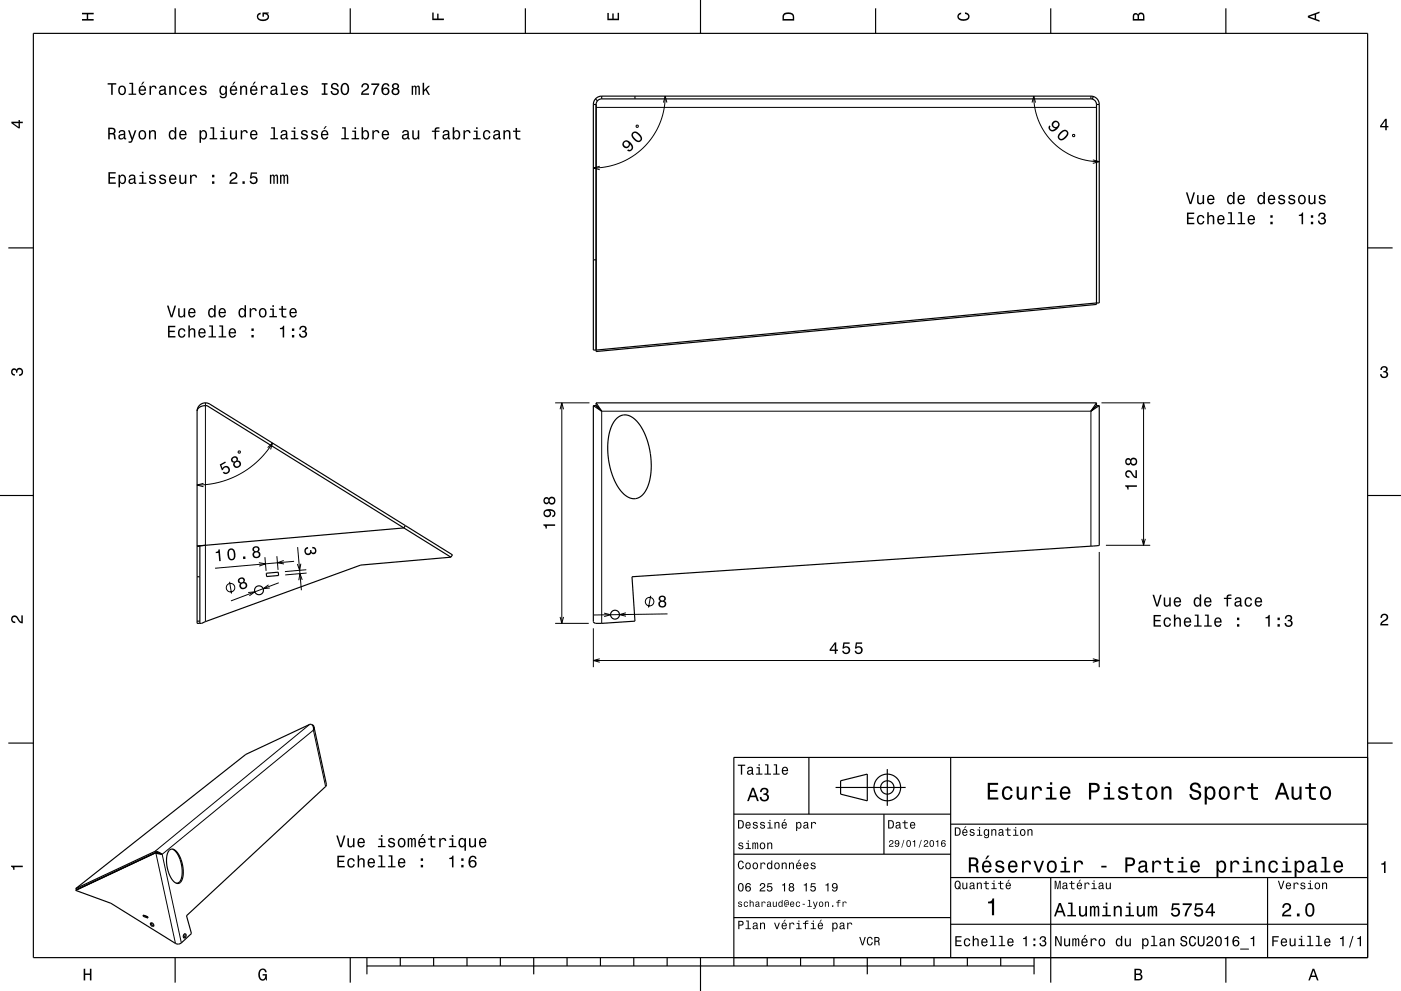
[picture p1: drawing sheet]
<svg xmlns="http://www.w3.org/2000/svg" width="420mm" height="297mm" viewBox="0 0 420 297" stroke-linecap="round" stroke-linejoin="round" font-family="sans-serif">
<g fill="none" stroke="#000" stroke-width=".3">
<path d="M178.7 32.2h150M190.9 37.5l.5 .2-.2 .5-.5-.2zM198.9 30.7l.5-1.9 .5 1.9M199.4 28.8l-.4 4.1-1.2 4-1.8 3.6-2.8 3.5-3.3 2.7-3.5 1.9-4.1 1.3-4.4 .4M309.4 30.7l.5-1.9 .5 1.9M309.9 28.8l.4 3.7 1.1 3.9 1.9 3.5 2.4 2.8 2.9 2.4 3.5 1.9 3.6 1.1 3.8 .3M179.8 49.8l-1.9 .5 1.9 .6M321.5 40.5l.5-.2 .2 .5-.5 .1zM327.6 47.9l1.9 .5-1.9 .6M61.6 120.7v65.6M71.5 135.2h.5v.5l-.5 .1zM80.2 134.2l1.5-1.4-.6 1.9"/>
<path d="M81.7 132.8l-1.9 2.7-2.4 2.5-2.6 2.3-2.8 1.7-2.9 1.4-3.6 1.2-3.2 .6-3.2 .2M166.4 120.7h10.3M167.9 122.7l.5-2 .5 2M168.4 120.7v66.1M330.2 120.7h14.6M342.3 122.7l.5-2 .5 2M342.8 120.7v42.7M61 144.9l-1.9 .5 1.9 .5M68.8 174.4l.6 3.5M74.4 177.6l2-.2-1.6 1.1M77.6 168.6l2 .4-1.9 .7M79.4 167l.4 4.1"/>
<path d="M80.5 175.3l-1.6 1.1 2-.2M83 166.7l.4 4.1M83.6 174.7l-14.4 5.4M85.1 168l-1.9 .7 1.9 .3M88.2 168.2l-23.7 2.1M89.2 164l1.2 12.9M90.2 169l-.4 1.9-.7-1.9M90.6 173.8l-.7-1.9-.3 2M91.8 170.7l-6.4 .6M91.9 171.7l-6.4 .6M195.1 178.6l-.7 3.5M327 163.7v-40.5h-146.6v63.6"/>
<path d="M329.5 165.4v34.6M331.5 163.4h13.3M342.3 161.5l.5 1.9 .5-1.9M166.4 186.8h10.1M167.9 184.9l.5 1.9 .5-1.9M177.9 188.3v11.7M177.9 198h151.6M179.8 197.4l-1.9 .6 1.9 .5M181.1 183.7l1.9 .5-1.9 .6M187.6 183.7l-1.9 .5 1.9 .5M200.1 184l-22.1 .3M327.6 197.4l1.9 .6-1.9 .5"/>
<path d="M92.8 217.1l-46.3 38.1M93.6 217.2v.1M97.6 235.7l-3.6-16.9-45.4 37.2 5.8 26.6M46.9 255.1l.1 .4-.3 .2 5.9 27"/>
<circle cx="69.1" cy="176.1" r="1.28"/>
<circle cx="194.7" cy="180.3" r="1.28"/>
</g>
<g fill="none" stroke="#000" stroke-width=".35">
<path d="M10 10h400v277h-400zM52.5 2.5v7.5M105 2.5v7.5M157.5 2.5v7.5M210 0v10M262.5 2.5v7.5M315 2.5v7.5M367.5 2.5v7.5M177.9 31.3v73.6l151.6-14.1v-59.5M177.9 31.3h.8M178.5 29.7l.6 .5M178.7 31.3v74.1l150-14.2v-59.9"/>
<path d="M180.4 28.8a2.5 2.5 0 0 0-2.5 2.5M180.4 29.6a1.67 1.67 0 0 0-1.7 1.7M180.4 28.8h146.7M180.4 29.6h146.6M180.4 28.8v.8M190.4 28.8v.8M327 29.6a1.67 1.67 0 0 1 1.7 1.7M327 28.8a2.5 2.5 0 0 1 2.5 2.5M327 28.8v.8M327.7 28.9l-.2 .8M328.7 31.3h.8M2.5 74.3h7.5"/>
<path d="M177.9 77.9h.8M410 74.3h7.5M59.1 123.2a2.5 2.5 0 0 1 3.8-2.1l72.7 45.2-.4 .7M59.1 123.2a2.35 2.35 0 0 1 3-1.6l59 36.6M59.1 123.2v63.6h1.4l47.6-17.4 27.1-2.4M177.9 121.6v64.7l.6 .5 11.9-.6-.9-13.3 140-9.5v-41.8M177.9 121.6h.8M177.9 121.6l2.5 1.6M178.7 120.7l1.7 2.5M178.7 121.6l1.7 1.6M178.7 120.7h150M178.7 120.7v.9"/>
<path d="M184.8 125.5a3.8 3.8 0 0 1 5.8 .4 21.4 21.4 0 0 1 4.3 17.2 7.1 7.1 0 0 1-4 6.3 5.2 5.2 0 0 1-5.2-2.9 21.7 21.7 0 0 1-2.1-19.3zM328.7 120.7v.9M328.7 121.6l-1.7 1.6M328.7 120.7l-1.7 2.5M328.7 121.6h.8M329.5 121.6l-2.5 1.6M0 148.5h10M121.1 158.2l14.1 8.8M121.1 158.2l-59.5 5.2M121.5 157.5l-.4 .7M410 148.5h10M59.1 172.9h.8"/>
<path d="M60 163.7l-.1 23.1M61.6 163.4l-1.6 .3M61.6 163.4l-2.5 .3h.9M79.8 171.8l3.6-.3 .1 1-3.6 .3zM59.1 186.2h.8M93.5 217.2l.6 .6M94.1 217.8l-.1 1a1.21 1.21 0 0 0-1.2-1.7l-19.1 9-51 40.2M94.1 217.8l3.8 17.3-.1 .4-41.9 38.9 1.5 5.4-3.1 2.8a1.52 1.52 0 0 1-1.7 .1l-19.3-12-10.6-3.8M2.5 222.7h7.5M242.5 227v17M250.5 236h21M252 234l8-2v8l-8-2z"/>
<path d="M266 230.5v11M285 227v60M410 222.7h7.5M410 227h-190v62.5M46.6 255.7l2 .3M46.6 255.7l-23.9 11.2M46.8 255.4l-23.8 11.2M46.8 255.4l.2 .1M46.8 255.4l-.2 .3M47 255.5l1.2 .4M47 255.5h-.3M48.2 255.9l.4 .1"/>
<path d="M48.6 256l-1.4-.8h-.7l-23.8 11.1M50.7 254.9a1.62 1.62 0 0 1 2.6 .8 9.2 9.2 0 0 1 .9 8.6 1.45 1.45 0 0 1-2.4-.5 9 9 0 0 1-1.2-8.8zM51.7 254.5a8.4 8.4 0 0 1 2.2 9.7l-.5 .4-.6 .1M220 244h65M220 256h65M265 244v12M285 247h125M22.7 266.3l.3 .3M23 266.6l-.3 .3M42.9 274.2l1.4 .5 .1 .4-1.4-.5zM43.2 274.3v.1M43.2 274.4l-.2 .2"/>
<path d="M43.2 274.4l1.1 .4M45.2 276.6a.68 .68 0 0 1 .7 .3 .68 .68 0 0 1 0 .8 .8 .8 0 0 1-.7-1.1zM45.3 276.5l.2 .6 .6 .4M55.2 279.9l.2-.1a.61 .61 0 0 1 .4 .8 .61 .61 0 0 1-.8 .4l-.1-.4zM55.4 279.9a.88 .88 0 0 1-.3 1.1M220 275h65M285 277h125M285 263h125M315 263v31.5M380 263v24M52.5 287v7.5M105 287v7.5"/>
<path d="M110 289.5h200M110 287v5M120 287v2.5M130 287v2.5M140 287v2.5M150 287v2.5M160 287v5M170 287v2.5M180 287v2.5M190 287v2.5M200 287v2.5M210 287v10"/>
<path d="M230 287v2.5M240 287v2.5M250 287v2.5M260 287v5M270 287v2.5M280 287v2.5M290 287v2.5M300 287v2.5M310 287v5M367.5 287v7.5"/>
<circle cx="77.6" cy="176.9" r="1.33"/>
<circle cx="184.4" cy="184.2" r="1.33"/>
<circle cx="266" cy="236" r="4"/>
<circle cx="266" cy="236" r="2"/>
</g>
<g fill="#000">
<path d="M24.6 3.8h3.5v.5h-1.7v1.4h1.7v.5h-3.5v-.5h1.4v-1.4h-1.4z" fill-rule="evenodd"/>
<path d="M77.3 4.2l.8-.4v.5l-.3 .1a.68 .68 0 0 0-.4 .6 .68 .68 0 0 0 .4 .6 1.68 1.68 0 0 0 2.4-.6 .93 .93 0 0 0-1.1-.8v.8h-.4v-1.3h1.9v.3l-.5 .1 .4 .4a1.19 1.19 0 0 1-.9 1.7 1.9 1.9 0 0 1-2.6-1.3z" fill-rule="evenodd"/>
<path d="M129.6 3.8h.4v1.8h1.1v-1.5h.4v1.5h1.6v.4h-3.5z" fill-rule="evenodd"/>
<path d="M182.1 3.9h.4v1.7h1.1v-1.6h.4v1.6h1.2v-1.8h.4v2.3h-3.5z" fill-rule="evenodd"/>
<path d="M235 4a2.21 2.21 0 0 0-.4 2.2h3.5v-1.2a1.92 1.92 0 0 0-3.1-1zM235.3 4.4l.4-.2a1.45 1.45 0 0 1 2 .8v.7h-2.7l.1-1z" fill-rule="evenodd"/>
<path d="M287.3 4.2l.8-.4v.4l-.3 .1a.66 .66 0 0 0-.4 .6 .66 .66 0 0 0 .4 .6 1.69 1.69 0 0 0 2.5-.5 .9 .9 0 0 0-1-.8v-.5a1.24 1.24 0 0 1 1.4 1.1 1.24 1.24 0 0 1-1.1 1.4 1.93 1.93 0 0 1-2.6-1.2z" fill-rule="evenodd"/>
<path d="M339.8 4.2l-.2 2h3.5v-1.4a.98 .98 0 0 0-.7-1 .98 .98 0 0 0-1.2 .6 .84 .84 0 0 0-1.4-.2zM340.1 4.5l.4-.1 .4 .1 .1 1.2h-1zM341.6 4.4l.4-.2a.58 .58 0 0 1 .7 .7v.8h-1.2z" fill-rule="evenodd"/>
<path d="M392.1 4.7v.6l3.5 1.2v-.4l-1-.4v-1.4l1-.4v-.4zM392.6 5l1.5-.5v1z" fill-rule="evenodd"/>
<path d="M3.4 36.5v.4l2.1 1.6h.5v-1.6h.8v-.4h-.8v-.5h-.4v.5zM4 36.9h1.6v1.1z" fill-rule="evenodd"/>
<path d="M32.3 24.9v.5h1v3h.5v-3h1.1v-.5zM35.7 26a1.45 1.45 0 0 0-.2 1.7 1.45 1.45 0 0 0 1.6 .7 1.45 1.45 0 0 0 .7-1.8 1.45 1.45 0 0 0-1.7-.9zM36.1 26.3a.67 .67 0 0 1 .7-.3 .67 .67 0 0 1 .5 .6 .93 .93 0 0 1 0 1.1 .93 .93 0 0 1-1 .4 1.36 1.36 0 0 1-.2-1.8zM38.8 24.8v.4h.7v2.9h-.9v.3h2.2v-.3h-.9v-3.3zM42.8 24.5l-.5 .9h.3l.7-.9zM41.9 26a1.45 1.45 0 0 0-.3 1.6 1.45 1.45 0 0 0 1.4 .9l.7-.8h-.4l-.6 .4a.76 .76 0 0 1-.7-.9h1.8a1.17 1.17 0 0 0-.5-1.4 1.17 1.17 0 0 0-1.4 .2zM42.2 26.2l.2-.1a.67 .67 0 0 1 .7 .1 .67 .67 0 0 1 .2 .6h-1.3zM44.8 25.7v2.7h.5v-1.5a.66 .66 0 0 1 .3-.8 .66 .66 0 0 1 .9 .2v.3h.4a.89 .89 0 0 0-.6-1 .89 .89 0 0 0-1.1 .6v-.5zM48 25.9l-.3 .6h.4a.55 .55 0 0 1 .7-.5 .55 .55 0 0 1 .4 .7l-.2 .1a.91 .91 0 0 0-1.3 .5 .91 .91 0 0 0 .7 1.2l.9-.4 .1 .3h.6v-.3l-.3-.1v-1.6a1.02 1.02 0 0 0-.7-.8 1.02 1.02 0 0 0-1 .3zM48.2 27.4l1.1-.3a.77 .77 0 0 1-.2 .8 .77 .77 0 0 1-.9 .1zM50.7 25.7v2.7h.5v-1.5a.63 .63 0 0 1 .5-.9 .63 .63 0 0 1 .7 .7v1.7h.4v-1.8a.89 .89 0 0 0-.6-.9 .89 .89 0 0 0-1 .4v-.4zM54 26a1.45 1.45 0 0 0-.2 1.7 1.45 1.45 0 0 0 1.5 .7l.5-.5 .1-.4h-.4l-.4 .6a1.02 1.02 0 0 1-1-1 1.02 1.02 0 0 1 1-1l.4 .5h.4a1.09 1.09 0 0 0-.7-.9 1.09 1.09 0 0 0-1.2 .3zM57 26a1.45 1.45 0 0 0-.2 1.6 1.45 1.45 0 0 0 1.4 .9l.7-.8h-.4l-.6 .4a.76 .76 0 0 1-.7-.9h1.8a1.17 1.17 0 0 0-.5-1.4 1.17 1.17 0 0 0-1.5 .2zM57.4 26.2l.2-.1a.67 .67 0 0 1 .7 .1 .67 .67 0 0 1 .2 .6h-1.3zM60.1 25.9l-.2 .2a.96 .96 0 0 0 1.2 1.2l.3 .1a.6 .6 0 0 1-.5 .8 .6 .6 0 0 1-.7-.6h-.4a1.03 1.03 0 0 0 1.3 1 1.03 1.03 0 0 0 .7-1.5l-1.4-.5a.53 .53 0 0 1 .4-.7 .53 .53 0 0 1 .7 .5h.4a1.08 1.08 0 0 0-1.8-.5zM66 26a1.49 1.49 0 0 0-.2 1.6 1.49 1.49 0 0 0 1.2 .9l.6-.5a.73 .73 0 0 1-.3 1 .73 .73 0 0 1-1-.3h-.4a1.1 1.1 0 0 0 1.2 .8 1.1 1.1 0 0 0 .9-1.2v-2.6h-.4v.5l-.3-.4a.9 .9 0 0 0-1.3 .2zM66.4 26.3a.63 .63 0 0 1 .7-.3 .63 .63 0 0 1 .4 .6 .92 .92 0 0 1 .1 1.1 .92 .92 0 0 1-1 .4l-.3-.6zM70.1 24.5l-.5 .9h.3l.7-.9zM69.2 26a1.45 1.45 0 0 0-.3 1.6 1.45 1.45 0 0 0 1.5 .9l.7-.8h-.5l-.6 .4a.76 .76 0 0 1-.7-.9h1.8a1.16 1.16 0 0 0-.5-1.4 1.16 1.16 0 0 0-1.4 .2zM69.5 26.2l.2-.1a.67 .67 0 0 1 .7 .1 .67 .67 0 0 1 .3 .6h-1.4zM72 25.7v2.7h.4v-1.5a.63 .63 0 0 1 .6-.9 .63 .63 0 0 1 .6 .7v1.7h.5v-1.8a.89 .89 0 0 0-.6-.9 .89 .89 0 0 0-1.1 .4v-.4zM76.2 24.5l-.5 .9h.3l.7-.9zM75.3 26a1.45 1.45 0 0 0-.3 1.6 1.45 1.45 0 0 0 1.4 .9l.7-.8h-.4l-.6 .4a.76 .76 0 0 1-.7-.9h1.8a1.16 1.16 0 0 0-.5-1.4 1.16 1.16 0 0 0-1.4 .2zM75.6 26.2l.2-.1a.67 .67 0 0 1 .7 .1 .67 .67 0 0 1 .2 .6h-1.3zM78.2 25.7v2.7h.5v-1.5a.66 .66 0 0 1 .3-.8 .66 .66 0 0 1 .9 .2v.3h.4a.89 .89 0 0 0-.7-1 .89 .89 0 0 0-1 .6v-.5zM81.4 25.9l-.3 .6h.4a.55 .55 0 0 1 .7-.5 .55 .55 0 0 1 .4 .7l-.2 .1a.91 .91 0 0 0-1.3 .5 .91 .91 0 0 0 .7 1.2l.9-.4 .1 .3h.6v-.3l-.3-.1v-1.6a1.02 1.02 0 0 0-1.7-.5zM81.6 27.4l1.1-.3a.77 .77 0 0 1-.2 .8 .77 .77 0 0 1-.9 .1zM84.3 24.8v.4h.7v2.9h-.9v.3h2.3v-.3h-.9v-3.3zM87.4 26a1.46 1.46 0 0 0-.3 1.6 1.46 1.46 0 0 0 1.5 .9l.7-.8h-.5l-.5 .4a.76 .76 0 0 1-.7-.9h1.7a1.17 1.17 0 0 0-.5-1.4 1.17 1.17 0 0 0-1.4 .2zM87.7 26.2l.3-.1a.67 .67 0 0 1 .6 .1 .67 .67 0 0 1 .3 .6h-1.3zM90.5 25.9l-.2 .2a.96 .96 0 0 0 1.2 1.2l.3 .1a.6 .6 0 0 1-.5 .8 .6 .6 0 0 1-.7-.6h-.4a1.03 1.03 0 0 0 1.3 1 1.03 1.03 0 0 0 .6-1.5l-1.3-.5a.53 .53 0 0 1 .4-.7 .53 .53 0 0 1 .6 .5h.5a1.08 1.08 0 0 0-1.8-.5zM96.4 24.9v.5h.7v2.6h-.7v.4h1.8v-.4h-.6v-2.6h.6v-.5zM99.5 25.1a1.09 1.09 0 0 0-.1 1.3 1.09 1.09 0 0 0 1.2 .5 .64 .64 0 0 1 .4 .9 .64 .64 0 0 1-1 .2l-.4-.7h-.5a1.21 1.21 0 0 0 1.5 1.3 1.21 1.21 0 0 0 .7-1.9l-.8-.3a.72 .72 0 0 1-.8-.6 .7 .7 0 0 1 .7-.5 .7 .7 0 0 1 .7 .7h.4a1.19 1.19 0 0 0-.7-1.1 1.19 1.19 0 0 0-1.3 .2zM102.4 25.3a2.04 2.04 0 0 0 1 3.2 2.03 2.03 0 0 0 .9-3.2 1.17 1.17 0 0 0-1.9 0zM103.1 25.3h.3a1.65 1.65 0 0 1 0 2.8 1.68 1.68 0 0 1-.3-2.8zM108.6 25.2l-.3 1h.5a.7 .7 0 0 1 .5-.9 .7 .7 0 0 1 .8 .5 .7 .7 0 0 1-.5 .9l-.3 .2a1.63 1.63 0 0 0-1.1 1.5h2.4v-.4h-1.9l.9-.8a1.17 1.17 0 0 0 .9-1.7 1.17 1.17 0 0 0-1.9-.3zM111.3 25v.5h1.9a5.2 5.2 0 0 0-1.4 2.9h.5a5.3 5.3 0 0 1 1.4-3v-.4zM114.9 25.2a2.4 2.4 0 0 0 .1 3.2 1.16 1.16 0 0 0 1.6-.3 1.16 1.16 0 0 0-.2-1.6 1.16 1.16 0 0 0-1.6 .1 1.02 1.02 0 0 1 .8-1.3l.5 .2 .2 .4h.4a1.12 1.12 0 0 0-.7-1 1.12 1.12 0 0 0-1.1 .3zM114.8 27.4a.75 .75 0 0 1 1.5 0 .75 .75 0 0 1-1.5 0zM117.8 25.2l-.2 .2a.8 .8 0 0 0 .3 1.1 1.09 1.09 0 0 0-.1 1.7 1.09 1.09 0 0 0 1.6 0 1.09 1.09 0 0 0-.2-1.7 .95 .95 0 0 0 .3-1.3 .95 .95 0 0 0-1.4-.2zM117.8 27.5a.75 .75 0 0 1 1.5 0 .75 .75 0 0 1-1.5 0zM118 25.9a.59 .59 0 0 1 1.1 0 .59 .59 0 0 1-1.1 0zM123.4 25.7v2.7h.4v-1.8l.2-.6h.3l.1 .3 .1 2.1h.3l.1-2.1 .3-.3 .3 .5v1.9h.4v-1.8a.69 .69 0 0 0-.6-1l-.5 .4-.5-.4-.5 .4v-.3zM126.7 24.8v3.6h.4v-.9l.5-.5 .8 1.4h.5l-1-1.7 1-1h-.5l-1.3 1.2v-2.1z" fill-rule="evenodd"/>
<path d="M315.6 36.5a1.1 1.1 0 0 0-.2 1.3 1.1 1.1 0 0 0 1.1 .6 1.03 1.03 0 0 1-1.5 .3l-.2-.4 .1-.4-.3-.3a1.23 1.23 0 0 0 .4 1.7 1.23 1.23 0 0 0 1.7-.4 1.41 1.41 0 0 0 1-1.5 1.41 1.41 0 0 0-1.2-1.3zM315.8 37.4a.75 .75 0 0 1 1.5 0 .75 .75 0 0 1-1.5 0zM317.8 39.6a1.42 1.42 0 0 0-.4 2.2 2.03 2.03 0 0 0 2.9-1.6 1.13 1.13 0 0 0-.6-1.2 1.13 1.13 0 0 0-1.3 .1zM318.2 40l.8-.7a.63 .63 0 0 1 .7 .2 .63 .63 0 0 1 .1 .6l-.2 .4a1.61 1.61 0 0 1-1.9 1l-.1-.7z" fill-rule="evenodd"/>
<path d="M415.3 35.6l-1.6 2.1v.5h1.6v.8h.4v-.8h.5v-.4h-.5v-2.2zM415.3 36.2v1.6h-1.1z" fill-rule="evenodd"/>
<path d="M32.4 38.3v3.5h.5v-1.5l1.1 .1 .2 1.4h.6l-.3-1.5-.3-.2a.97 .97 0 0 0 .4-1.2 .97 .97 0 0 0-1-.6zM32.9 38.7h.6a.6 .6 0 0 1 .7 .6 .6 .6 0 0 1-.8 .6h-.5zM35.8 39.2l-.2 .6h.4a.55 .55 0 0 1 .7-.5 .55 .55 0 0 1 .3 .8h-.2a.91 .91 0 0 0-1.3 .6 .91 .91 0 0 0 .8 1.1l.9-.4 .1 .3 .5 .1v-.4h-.2v-1.6a1.02 1.02 0 0 0-1.8-.6zM36 40.7l1.1-.3a.77 .77 0 0 1-.2 .9 .77 .77 0 0 1-.9 0zM38.4 39.1l1 2.8-.2 .4h-.7v.5a.89 .89 0 0 0 1.3-.7l1.1-3h-.5l-.8 2.2-.7-2.2zM41.8 39.3a1.45 1.45 0 0 0-.2 1.8 1.45 1.45 0 0 0 1.6 .7 1.45 1.45 0 0 0 .6-1.8 1.45 1.45 0 0 0-1.6-.9zM42.1 39.6a.67 .67 0 0 1 .8-.2 .67 .67 0 0 1 .4 .6 .93 .93 0 0 1 .1 1 .93 .93 0 0 1-1 .4 1.37 1.37 0 0 1-.3-1.8zM44.7 39.1v2.7h.4v-1.6a.63 .63 0 0 1 .4-.8 .63 .63 0 0 1 .8 .4v2h.5v-1.8a.89 .89 0 0 0-.7-1 .89 .89 0 0 0-1 .5v-.4zM50.9 39.3a1.49 1.49 0 0 0-.3 1.6 1.49 1.49 0 0 0 1.3 .9l.5-.5v.5h.4v-3.7h-.4v1.4a.89 .89 0 0 0-1.5-.2zM51.2 39.6a.62 .62 0 0 1 .7-.2 .62 .62 0 0 1 .4 .6l.1 .4a.83 .83 0 0 1-.7 1.1 1.19 1.19 0 0 1-.5-1.9zM54 39.3a1.45 1.45 0 0 0-.3 1.7 1.45 1.45 0 0 0 1.5 .8l.7-.8h-.5l-.5 .5a.76 .76 0 0 1-.7-1h1.7a1.16 1.16 0 0 0-.5-1.3 1.16 1.16 0 0 0-1.4 .1zM54.3 39.6l.3-.2a.67 .67 0 0 1 .7 .1 .67 .67 0 0 1 .2 .7h-1.3zM59.8 39.1v3.7h.5v-1.5a.93 .93 0 0 0 1 .5 .93 .93 0 0 0 .7-.8 1.27 1.27 0 0 0 0-1.4 1.27 1.27 0 0 0-1.4-.5l-.3 .4v-.4zM60.4 39.6a.63 .63 0 0 1 .7-.2 .63 .63 0 0 1 .5 .6v.4a.84 .84 0 0 1-.6 1.1 1.18 1.18 0 0 1-.6-1.9zM63.1 38.1v.4h.7v2.9h-1v.4h2.3v-.4h-.9v-3.3zM66.1 39.1v.4h.7v1.9h-.9v.4h2.3v-.4h-.9v-2.3zM66.8 38.1v.5h.5v-.5zM68.9 39.1v1.7a.89 .89 0 0 0 .7 1 .89 .89 0 0 0 1-.5v.5h.4v-2.7h-.4v1.5a.65 .65 0 0 1-.4 .8 .65 .65 0 0 1-.8-.3v-2zM72.2 39.1v2.7h.4v-1.6a.67 .67 0 0 1 .4-.8 .67 .67 0 0 1 .8 .3v.2h.5a.89 .89 0 0 0-.7-.9 .89 .89 0 0 0-1 .5v-.4zM75.3 39.3a1.45 1.45 0 0 0-.3 1.7 1.45 1.45 0 0 0 1.4 .8l.7-.8h-.4l-.6 .5a.76 .76 0 0 1-.7-1h1.8a1.16 1.16 0 0 0-.5-1.3 1.16 1.16 0 0 0-1.4 .1zM75.6 39.6l.2-.2a.67 .67 0 0 1 .7 .1 .67 .67 0 0 1 .2 .7h-1.3zM81.3 38.1v.4h.7v2.9h-.9v.4h2.2v-.4h-.9v-3.3zM84.4 39.2l-.2 .6h.4a.55 .55 0 0 1 .6-.5 .55 .55 0 0 1 .4 .8h-.2a.91 .91 0 0 0-1.3 .6 .91 .91 0 0 0 .8 1.1l.8-.4 .1 .3 .6 .1-.3-.6v-1.4a1.02 1.02 0 0 0-.6-.8 1.02 1.02 0 0 0-1.1 .2zM84.6 40.7l1.1-.3a.77 .77 0 0 1-.2 .9 .77 .77 0 0 1-.9 0zM87.4 39.1v.4h.7v1.9h-.9v.4h2.2v-.4h-.9v-2.3zM88.1 38.1v.5h.4v-.5zM90.5 39.2l-.2 .2a.96 .96 0 0 0 1.2 1.2l.3 .2a.6 .6 0 0 1-.5 .7 .6 .6 0 0 1-.7-.6h-.4a1.03 1.03 0 0 0 1.3 1 1.03 1.03 0 0 0 .6-1.5l-1.3-.4a.53 .53 0 0 1 .4-.7 .53 .53 0 0 1 .6 .5h.5a1.08 1.08 0 0 0-1.8-.6zM93.5 39.2l-.2 .2a.96 .96 0 0 0 1.2 1.2l.3 .2a.6 .6 0 0 1-.5 .7 .6 .6 0 0 1-.7-.6h-.4a1.03 1.03 0 0 0 1.3 1 1.03 1.03 0 0 0 .7-1.5l-1.4-.4a.54 .54 0 0 1 .4-.7 .54 .54 0 0 1 .7 .5h.4a1.09 1.09 0 0 0-1.8-.6zM97.5 37.8l-.5 .9h.3l.7-.9zM96.5 39.3a1.45 1.45 0 0 0-.3 1.7 1.45 1.45 0 0 0 1.5 .8l.7-.8h-.4l-.6 .5a.76 .76 0 0 1-.7-1h1.7a1.17 1.17 0 0 0-.5-1.3 1.17 1.17 0 0 0-1.4 .1zM96.9 39.6l.2-.2a.67 .67 0 0 1 .7 .1 .67 .67 0 0 1 .2 .7h-1.3zM102.5 38.1v.4h.7v2.9h-.9v.4h2.3v-.4h-.9v-3.3zM105.6 39.1v.4h.7v1.9h-.9v.4h2.3v-.4h-1v-2.3zM106.3 38.1v.5h.5v-.5zM108.4 38.1v3.7h.4v-.5a.92 .92 0 0 0 1 .5 .92 .92 0 0 0 .8-.8 1.27 1.27 0 0 0 0-1.5 1.27 1.27 0 0 0-1.4-.4l-.4 .4v-1.4zM109 39.6a.63 .63 0 0 1 .7-.2 .63 .63 0 0 1 .5 .6v.4a.84 .84 0 0 1-.7 1.1 1.18 1.18 0 0 1-.5-1.9zM111.6 39.1v2.7h.5v-1.6a.67 .67 0 0 1 .3-.8 .67 .67 0 0 1 .9 .3v.2h.4a.89 .89 0 0 0-.7-.9 .89 .89 0 0 0-1 .5v-.4zM114.7 39.3a1.45 1.45 0 0 0-.2 1.7 1.45 1.45 0 0 0 1.4 .8l.7-.8h-.4l-.6 .5a.76 .76 0 0 1-.7-1h1.8a1.16 1.16 0 0 0-.5-1.3 1.16 1.16 0 0 0-1.5 .1zM115.1 39.6l.2-.2a.67 .67 0 0 1 .7 .1 .67 .67 0 0 1 .2 .7h-1.3zM120.9 39.2l-.3 .6h.4a.55 .55 0 0 1 .7-.5 .55 .55 0 0 1 .3 .8h-.2a.91 .91 0 0 0-1.3 .6 .91 .91 0 0 0 .8 1.1l.9-.4 .1 .3 .5 .1v-.4h-.2v-1.6a1.02 1.02 0 0 0-1.7-.6zM121 40.7l1.1-.3a.77 .77 0 0 1-.2 .9 .77 .77 0 0 1-.9 0zM123.6 39.1v1.7a.89 .89 0 0 0 .6 1 .89 .89 0 0 0 1.1-.5v.5h.4v-2.7h-.5v1.5a.65 .65 0 0 1-.3 .8 .65 .65 0 0 1-.9-.3v-2zM129.5 39.1v.4h.8v2.3h.4v-2.3h1v-.4h-1l.1-.3 .9-.3v-.3a.96 .96 0 0 0-1 0 .96 .96 0 0 0-.4 .9zM133 39.2l-.3 .6h.4a.55 .55 0 0 1 .7-.5 .55 .55 0 0 1 .4 .8h-.2a.91 .91 0 0 0-1.3 .6 .91 .91 0 0 0 .7 1.1l.9-.4 .1 .3 .6 .1v-.4h-.3v-1.6a1.02 1.02 0 0 0-.7-.8 1.02 1.02 0 0 0-1 .2zM133.2 40.7l1.1-.3a.77 .77 0 0 1-.2 .9 .77 .77 0 0 1-.9 0zM135.7 38.1v3.7h.5v-.5a.92 .92 0 0 0 1 .5 .92 .92 0 0 0 .7-.8 1.27 1.27 0 0 0 0-1.5 1.27 1.27 0 0 0-1.4-.4l-.3 .4v-1.4zM136.3 39.6a.63 .63 0 0 1 .7-.2 .63 .63 0 0 1 .5 .6v.4a.84 .84 0 0 1-.6 1.1 1.18 1.18 0 0 1-.6-1.9zM138.9 39.1v2.7h.5v-1.6a.66 .66 0 0 1 .3-.8 .66 .66 0 0 1 .9 .3v.2h.5a.89 .89 0 0 0-.7-.9 .89 .89 0 0 0-1.1 .5v-.4zM142 39.1v.4h.7v1.9h-.9v.4h2.3v-.4h-.9v-2.3zM142.7 38.1v.5h.5v-.5zM145.1 39.3a1.45 1.45 0 0 0-.3 1.7 1.45 1.45 0 0 0 1.5 .8l.6-.6 .1-.4h-.4l-.4 .6a1.02 1.02 0 0 1-1-1 1.02 1.02 0 0 1 1-1l.4 .6h.4a1.09 1.09 0 0 0-.7-1 1.09 1.09 0 0 0-1.2 .3zM148.2 39.2l-.3 .6h.4a.55 .55 0 0 1 .7-.5 .55 .55 0 0 1 .4 .8h-.2a.91 .91 0 0 0-1.3 .6 .91 .91 0 0 0 .7 1.1l.9-.4 .1 .3 .6 .1v-.4h-.3v-1.6a1.02 1.02 0 0 0-.7-.8 1.02 1.02 0 0 0-1 .2zM148.3 40.7l1.1-.3a.77 .77 0 0 1-.2 .9 .77 .77 0 0 1-.8 0zM150.9 39.1v2.7h.5v-1.6a.63 .63 0 0 1 .4-.8 .63 .63 0 0 1 .8 .4v2h.4v-1.8a.89 .89 0 0 0-.6-1 .89 .89 0 0 0-1.1 .5v-.4zM154.6 38.4v.7h-.8v.4h.8v1.8a1.05 1.05 0 0 0 1.4 .5v-.4a.68 .68 0 0 1-1-.3v-1.6h1v-.4h-1v-.7z" fill-rule="evenodd"/>
<path d="M32.5 51.6v3.5h2.2v-.4h-1.7v-1.2h1.5v-.4h-1.5v-1.1h1.7v-.4zM35.5 52.4v3.7h.5v-1.4a.93 .93 0 0 0 1 .5 .93 .93 0 0 0 .7-.8 1.27 1.27 0 0 0 0-1.5 1.27 1.27 0 0 0-1.4-.5l-.3 .4v-.4zM36.2 53a.63 .63 0 0 1 .6-.3 .63 .63 0 0 1 .5 .6v.4a.84 .84 0 0 1-.6 1.1 1.18 1.18 0 0 1-.5-1.8zM38.9 52.5l-.3 .7h.4a.55 .55 0 0 1 .7-.6 .55 .55 0 0 1 .4 .8l-.2 .1a.91 .91 0 0 0-1.3 .5 .91 .91 0 0 0 .7 1.2l.9-.5 .1 .4h.6l-.3-.6v-1.4a1.02 1.02 0 0 0-.7-.8 1.02 1.02 0 0 0-1 .2zM39 54l1.1-.3a.77 .77 0 0 1-.1 .9 .77 .77 0 0 1-.9 .1zM41.8 52.5v.4h.7v1.8h-.9v.4h2.3v-.4h-.9v-2.2zM42.5 51.5v.5h.5v-.5zM45 52.5l-.2 .3a.96 .96 0 0 0 1.1 1.2l.3 .1a.6 .6 0 0 1-.5 .8 .6 .6 0 0 1-.6-.6h-.5a1.03 1.03 0 0 0 1.3 .9 1.03 1.03 0 0 0 .7-1.4l-1.4-.5a.54 .54 0 0 1 .5-.7 .54 .54 0 0 1 .6 .5h.4a1.08 1.08 0 0 0-1.7-.6zM48 52.5l-.2 .3a.96 .96 0 0 0 1.2 1.2l.3 .1a.6 .6 0 0 1-.5 .8 .6 .6 0 0 1-.7-.6h-.4a1.03 1.03 0 0 0 1.3 .9 1.03 1.03 0 0 0 .6-1.4l-1.3-.5a.54 .54 0 0 1 .4-.7 .54 .54 0 0 1 .6 .5h.5a1.09 1.09 0 0 0-1.8-.6zM51 52.7a1.45 1.45 0 0 0-.3 1.6 1.45 1.45 0 0 0 1.5 .8l.7-.8h-.5l-.6 .5a.76 .76 0 0 1-.7-.9h1.8a1.17 1.17 0 0 0-.5-1.4 1.17 1.17 0 0 0-1.4 .2zM51.3 52.9l.2-.2a.67 .67 0 0 1 .7 .1 .67 .67 0 0 1 .2 .7h-1.3zM53.8 52.4v1.8a.89 .89 0 0 0 .6 1 .89 .89 0 0 0 1-.5v.4h.5v-2.7h-.5v1.6a.65 .65 0 0 1-.4 .7 .65 .65 0 0 1-.8-.3v-2zM57 52.4v2.7h.4v-1.6a.66 .66 0 0 1 .4-.7 .66 .66 0 0 1 .8 .2v.2h.5a.89 .89 0 0 0-.7-.9 .89 .89 0 0 0-1 .5v-.4zM63.6 54.3v.8h.7v-.8zM63.6 52.4v.7h.7v-.7zM69.2 51.9l-.4 .9h.5a.7 .7 0 0 1 .5-.8 .7 .7 0 0 1 .9 .5 .7 .7 0 0 1-.5 .9l-.3 .1a1.63 1.63 0 0 0-1.1 1.6h2.4v-.4h-1.9l.8-.8a1.17 1.17 0 0 0 1-1.7 1.17 1.17 0 0 0-1.9-.3zM72.7 54.3v.8h.7v-.8zM75.2 51.7l-.3 1.8h.4a.8 .8 0 0 1 1.3-.2 .8 .8 0 0 1-.1 1.2 .8 .8 0 0 1-1.2-.3h-.5a1.21 1.21 0 0 0 1.5 1 1.21 1.21 0 0 0 .8-1.6 1.21 1.21 0 0 0-1.7-.6l.1-.9h1.6v-.4zM80.9 52.4v2.7h.4l.1-2.1 .1-.3h.3l.1 .3 .1 2.1h.3l.1-2.1 .3-.3 .3 .5v1.9h.4v-1.9a.69 .69 0 0 0-.6-.9l-.5 .4-.5-.4-.5 .4v-.3zM84 52.4v2.7h.4v-1.8l.2-.6h.3l.1 .3v2.1h.4v-2.1l.3-.3 .3 .5v1.9h.4v-1.9a.69 .69 0 0 0-.5-.9l-.6 .4-.5-.4-.5 .4v-.3z" fill-rule="evenodd"/>
<path d="M186.9 42.4a1.15 1.15 0 0 0 .3 1.9 1.15 1.15 0 0 0 1.6-1.1 1.02 1.02 0 0 1 .4 1.5l-.5 .2-.4-.1-.3 .3a1.23 1.23 0 0 0 1.7-.4 1.23 1.23 0 0 0-.4-1.7 1.64 1.64 0 0 0-2.4-.6zM187 43.2a.75 .75 0 0 1 1.5 0 .75 .75 0 0 1-1.5 0zM189.6 39.7a2.02 2.02 0 0 0 2.1 2.9 1.14 1.14 0 0 0 .6-1.8l-.5-.7a1.51 1.51 0 0 0-2.2-.4zM189.9 40l.3-.2a2.37 2.37 0 0 1 1.9 1.9l-.5 .5a2.37 2.37 0 0 1-1.9-1.9z" fill-rule="evenodd"/>
<path d="M355.5 57.7l1.1 3.5h.5l1.2-3.5h-.5l-.9 2.9-.9-2.9zM358.9 58.5v1.7a.89 .89 0 0 0 .6 1 .89 .89 0 0 0 1.1-.4v.4h.4v-2.7h-.5v1.5a.65 .65 0 0 1-.4 .8 .65 .65 0 0 1-.8-.3v-2zM362.2 58.7a1.46 1.46 0 0 0-.3 1.7 1.46 1.46 0 0 0 1.4 .8l.7-.8h-.4l-.6 .5a.76 .76 0 0 1-.7-1h1.8a1.17 1.17 0 0 0-.5-1.3 1.17 1.17 0 0 0-1.4 .1zM362.5 59l.2-.2a.67 .67 0 0 1 .7 .1 .67 .67 0 0 1 .2 .7h-1.3zM368.1 58.7a1.49 1.49 0 0 0-.3 1.6 1.49 1.49 0 0 0 1.3 .9l.6-.5v.5h.4v-3.7h-.4v1.4a.89 .89 0 0 0-1.6-.2zM368.5 59a.62 .62 0 0 1 .7-.2 .62 .62 0 0 1 .4 .6 .91 .91 0 0 1 0 1 .91 .91 0 0 1-.9 .4l-.4-.5zM371.3 58.7a1.45 1.45 0 0 0-.3 1.7 1.45 1.45 0 0 0 1.5 .8l.7-.8h-.5l-.6 .5a.76 .76 0 0 1-.7-1h1.8a1.17 1.17 0 0 0-.5-1.3 1.17 1.17 0 0 0-1.4 .1zM371.6 59l.2-.2a.67 .67 0 0 1 .7 .1 .67 .67 0 0 1 .2 .7h-1.3zM377.2 58.7a1.49 1.49 0 0 0-.2 1.6 1.49 1.49 0 0 0 1.2 .9l.6-.5v.5h.4v-3.7h-.4v1.4a.89 .89 0 0 0-1.6-.2zM377.6 59a.62 .62 0 0 1 .7-.2 .62 .62 0 0 1 .4 .6 .91 .91 0 0 1 .1 1 .91 .91 0 0 1-1 .4l-.4-.5zM380.4 58.7a1.45 1.45 0 0 0-.3 1.7 1.45 1.45 0 0 0 1.5 .8l.7-.8h-.5l-.6 .5a.75 .75 0 0 1-.7-1h1.8a1.16 1.16 0 0 0-.5-1.3 1.16 1.16 0 0 0-1.4 .1zM380.7 59l.2-.2a.67 .67 0 0 1 .7 .1 .67 .67 0 0 1 .2 .7h-1.3zM383.5 58.6l-.2 .2a.96 .96 0 0 0 1.2 1.2l.3 .2a.6 .6 0 0 1-.5 .7 .6 .6 0 0 1-.7-.6h-.5a1.03 1.03 0 0 0 1.3 1 1.03 1.03 0 0 0 .7-1.5l-1.3-.4a.54 .54 0 0 1 .4-.7 .54 .54 0 0 1 .6 .5h.4a1.09 1.09 0 0 0-1.7-.6zM386.5 58.6l-.2 .2a.96 .96 0 0 0 1.2 1.2l.3 .2a.6 .6 0 0 1-.5 .7 .6 .6 0 0 1-.7-.6h-.4a1.03 1.03 0 0 0 1.3 1 1.03 1.03 0 0 0 .6-1.5l-1.3-.4a.54 .54 0 0 1 .4-.7 .54 .54 0 0 1 .6 .5h.5a1.09 1.09 0 0 0-1.8-.6zM389.4 58.7a1.45 1.45 0 0 0-.2 1.8 1.45 1.45 0 0 0 1.6 .7 1.45 1.45 0 0 0 .7-1.8 1.45 1.45 0 0 0-1.7-.9zM389.8 59a.67 .67 0 0 1 .7-.2 .67 .67 0 0 1 .5 .6 .93 .93 0 0 1 0 1 .93 .93 0 0 1-1 .4 1.36 1.36 0 0 1-.2-1.8zM392.3 58.5v1.7a.89 .89 0 0 0 .6 1 .89 .89 0 0 0 1-.4v.4h.5v-2.7h-.5v1.5a.65 .65 0 0 1-.4 .8 .65 .65 0 0 1-.8-.3v-2zM395.6 58.6l-.2 .2a.96 .96 0 0 0 1.2 1.2l.3 .2a.6 .6 0 0 1-.5 .7 .6 .6 0 0 1-.7-.6h-.4a1.03 1.03 0 0 0 1.3 1 1.03 1.03 0 0 0 .6-1.5l-1.3-.4a.53 .53 0 0 1 .4-.7 .53 .53 0 0 1 .6 .5h.5a1.08 1.08 0 0 0-1.8-.6z" fill-rule="evenodd"/>
<path d="M355.8 63.7v3.5h2.3v-.4h-1.8v-1.2h1.6v-.4h-1.6v-1.1h1.7v-.4zM359.1 64.8a1.45 1.45 0 0 0-.2 1.7 1.45 1.45 0 0 0 1.5 .7l.6-.5 .1-.5h-.5l-.4 .7a1.02 1.02 0 0 1-.9-1.1 1.02 1.02 0 0 1 .9-1l.4 .6h.5a1.09 1.09 0 0 0-.8-1 1.09 1.09 0 0 0-1.2 .4zM361.9 63.6v3.6h.5v-1.6a.63 .63 0 0 1 .5-.8 .63 .63 0 0 1 .7 .7v1.7h.4v-1.8a.88 .88 0 0 0-.6-1 .88 .88 0 0 0-1 .5v-1.3zM365.2 64.8a1.45 1.45 0 0 0-.3 1.6 1.45 1.45 0 0 0 1.5 .8l.7-.8h-.5l-.6 .5a.75 .75 0 0 1-.7-.9h1.8a1.16 1.16 0 0 0-.5-1.4 1.16 1.16 0 0 0-1.4 .2zM365.5 65l.2-.1a.67 .67 0 0 1 .7 0 .67 .67 0 0 1 .3 .7h-1.4zM368.2 63.6v.4h.7v2.8h-.9v.4h2.2v-.4h-.9v-3.2zM371.2 63.6v.4h.7v2.8h-.9v.4h2.3v-.4h-.9v-3.2zM374.3 64.8a1.45 1.45 0 0 0-.3 1.6 1.45 1.45 0 0 0 1.5 .8l.7-.8h-.5l-.5 .5a.75 .75 0 0 1-.7-.9h1.7a1.16 1.16 0 0 0-.5-1.4 1.16 1.16 0 0 0-1.4 .2zM374.6 65l.3-.1a.67 .67 0 0 1 .6 0 .67 .67 0 0 1 .3 .7h-1.3zM380.8 66.5v.7h.7v-.7zM380.8 64.5v.8h.7v-.8z" fill-rule="evenodd"/>
<path d="M389.4 64.4v.3h.8v2.5h.5v-3.5h-.4a.77 .77 0 0 1-.9 .7zM393 66.5v.7h.7v-.7zM393 64.5v.8h.7v-.8zM395.5 64l-.3 .8h.4a.62 .62 0 0 1 .4-.7 .62 .62 0 0 1 .8 .3 .62 .62 0 0 1-.3 .8h-.4v.4a.72 .72 0 0 1 .9 .4 .72 .72 0 0 1-.5 1 .72 .72 0 0 1-.9-.6v-.3h-.5a1.18 1.18 0 0 0 1.5 1.2 1.18 1.18 0 0 0 .6-1.8l-.2-.2a1.01 1.01 0 0 0 0-1.5 1.01 1.01 0 0 0-1.5 .2z" fill-rule="evenodd"/>
<path d="M50.1 91.6l1.1 3.5h.5l1.1-3.5h-.5l-.9 3-.9-3zM53.4 92.4v1.8a.89 .89 0 0 0 .6 1 .89 .89 0 0 0 1.1-.5v.4h.4v-2.7h-.4v1.6a.64 .64 0 0 1-.4 .7 .64 .64 0 0 1-.8-.3v-2zM56.7 92.7a1.45 1.45 0 0 0-.3 1.6 1.45 1.45 0 0 0 1.5 .8l.7-.8h-.5l-.6 .5a.75 .75 0 0 1-.6-.9h1.7a1.16 1.16 0 0 0-.5-1.4 1.16 1.16 0 0 0-1.4 .2zM57 92.9l.2-.2a.67 .67 0 0 1 .7 .1 .67 .67 0 0 1 .3 .7h-1.3zM62.7 92.7a1.49 1.49 0 0 0-.3 1.5 1.49 1.49 0 0 0 1.3 1l.5-.5v.4h.4v-3.6h-.4v1.3a.89 .89 0 0 0-1.5-.1zM63 93a.62 .62 0 0 1 .7-.3 .62 .62 0 0 1 .4 .6 .91 .91 0 0 1 .1 1 .91 .91 0 0 1-1 .4l-.3-.5zM65.8 92.7a1.46 1.46 0 0 0-.3 1.6 1.46 1.46 0 0 0 1.5 .8l.7-.8h-.4l-.6 .5a.75 .75 0 0 1-.7-.9h1.7a1.17 1.17 0 0 0-.5-1.4 1.17 1.17 0 0 0-1.4 .2zM66.1 92.9l.3-.2a.67 .67 0 0 1 .7 .1 .67 .67 0 0 1 .2 .7h-1.3zM71.8 92.7a1.49 1.49 0 0 0-.3 1.5 1.49 1.49 0 0 0 1.3 1l.5-.5v.4h.4v-3.6h-.4v1.3a.89 .89 0 0 0-1.5-.1zM72.1 93a.62 .62 0 0 1 .7-.3 .62 .62 0 0 1 .5 .6 .91 .91 0 0 1 0 1 .91 .91 0 0 1-1 .4l-.3-.5zM74.8 92.4v2.7h.5v-1.6a.67 .67 0 0 1 .3-.7 .67 .67 0 0 1 .9 .2v.2h.5a.89 .89 0 0 0-.7-.9 .89 .89 0 0 0-1.1 .5v-.4zM77.9 92.7a1.45 1.45 0 0 0-.2 1.7 1.45 1.45 0 0 0 1.5 .7 1.45 1.45 0 0 0 .7-1.8 1.45 1.45 0 0 0-1.6-.9zM78.2 93a.67 .67 0 0 1 .7-.3 .67 .67 0 0 1 .5 .6 .93 .93 0 0 1 0 1.1 .93 .93 0 0 1-.9 .3 1.36 1.36 0 0 1-.3-1.7zM81 92.5v.4h.7v1.8h-.9v.4h2.2v-.4h-.9v-2.2zM81.7 91.5v.5h.4v-.5zM84.4 91.7v.8h-.8v.4h.8v1.8a1.05 1.05 0 0 0 1.4 .5v-.4a.68 .68 0 0 1-1-.4v-1.5h1v-.4h-1v-.8zM87.1 92.7a1.45 1.45 0 0 0-.3 1.6 1.45 1.45 0 0 0 1.4 .8l.7-.8h-.4l-.6 .5a.75 .75 0 0 1-.7-.9h1.8a1.16 1.16 0 0 0-.5-1.4 1.16 1.16 0 0 0-1.4 .2zM87.4 92.9l.2-.2a.67 .67 0 0 1 .7 .1 .67 .67 0 0 1 .2 .7h-1.3z" fill-rule="evenodd"/>
<path d="M3.6 110.6a.86 .86 0 0 1 1.4 .2 1.12 1.12 0 0 1 1.5-.4 1.12 1.12 0 0 1 .3 1.6l-.5 .6-.6 .1v-.5a.72 .72 0 0 0 .9-.6 .72 .72 0 0 0-.8-.8 .72 .72 0 0 0-.6 .9h-.4a.62 .62 0 0 0-.4-.8 .62 .62 0 0 0-.8 .5 .62 .62 0 0 0 .5 .7h.4l-.1 .5a1.17 1.17 0 0 1-1-.7 1.17 1.17 0 0 1 .2-1.3z" fill-rule="evenodd"/>
<path d="M50.4 97.6v3.5h2.2v-.4h-1.8v-1.2h1.6v-.4h-1.6v-1h1.8v-.5zM53.7 98.7a1.45 1.45 0 0 0-.3 1.7 1.45 1.45 0 0 0 1.5 .8l.6-.6 .1-.4h-.4l-.4 .6a1.02 1.02 0 0 1-1-1 1.02 1.02 0 0 1 1-1l.3 .5h.5a1.09 1.09 0 0 0-.8-.9 1.09 1.09 0 0 0-1.1 .3zM56.5 97.5v3.6h.4v-1.5a.63 .63 0 0 1 .4-.8 .63 .63 0 0 1 .8 .3v2h.5v-1.7a.88 .88 0 0 0-.6-1 .88 .88 0 0 0-1.1 .4v-1.3zM59.7 98.7a1.46 1.46 0 0 0-.2 1.7 1.46 1.46 0 0 0 1.4 .8l.7-.8h-.4l-.6 .4a.76 .76 0 0 1-.7-.9h1.8a1.17 1.17 0 0 0-.5-1.4 1.17 1.17 0 0 0-1.5 .2zM60.1 98.9l.2-.1a.67 .67 0 0 1 .7 .1 .67 .67 0 0 1 .2 .6h-1.3zM62.7 97.5v.4h.7v2.9h-.9v.3h2.3v-.3h-.9v-3.3zM65.8 97.5v.4h.7v2.9h-1v.3h2.3v-.3h-.9v-3.3zM68.8 98.7a1.45 1.45 0 0 0-.2 1.7 1.45 1.45 0 0 0 1.4 .8l.7-.8h-.4l-.6 .4a.76 .76 0 0 1-.7-.9h1.8a1.16 1.16 0 0 0-.5-1.4 1.16 1.16 0 0 0-1.5 .2zM69.2 98.9l.2-.1a.67 .67 0 0 1 .7 .1 .67 .67 0 0 1 .2 .6h-1.3zM75.4 100.4v.7h.7v-.7zM75.4 98.4v.8h.7v-.8z" fill-rule="evenodd"/>
<path d="M83.9 98.3v.4h.8v2.4h.5v-3.5h-.3a.77 .77 0 0 1-1 .7zM87.5 100.4v.7h.7v-.7zM87.5 98.4v.8h.7v-.8zM90 97.9l-.3 .9h.5a.62 .62 0 0 1 .3-.8 .62 .62 0 0 1 .8 .3 .62 .62 0 0 1-.2 .8h-.5v.4a.74 .74 0 0 1 1 .6 .74 .74 0 0 1-.8 .9 .74 .74 0 0 1-.7-1h-.5a1.18 1.18 0 0 0 1.5 1.2 1.18 1.18 0 0 0 .6-1.8l-.2-.1a1.01 1.01 0 0 0 0-1.6 1.01 1.01 0 0 0-1.5 .2z" fill-rule="evenodd"/>
<path d="M414.1 110a1.01 1.01 0 0 1 1.5-.2 1.01 1.01 0 0 1 0 1.6 1.12 1.12 0 0 1 .4 1.5 1.12 1.12 0 0 1-1.6 .3l-.6-.5-.1-.6h.5a.72 .72 0 0 0 .7 .9 .72 .72 0 0 0 .7-.8 .72 .72 0 0 0-.9-.6v-.4a.62 .62 0 0 0 .8-.4 .62 .62 0 0 0-.5-.8 .62 .62 0 0 0-.7 .5v.4h-.5z" fill-rule="evenodd"/>
<path d="M65.9 139.2l.6 1.8 .4-.2a.8 .8 0 0 1 .9-.8 .8 .8 0 0 1 .6 1.1 .8 .8 0 0 1-1.2 .3l-.4 .2a1.21 1.21 0 0 0 1.8 .2 1.21 1.21 0 0 0-.1-1.8 1.21 1.21 0 0 0-1.8 .3l-.3-.9 1.3-.7-.2-.4zM69.5 137.2a.84 .84 0 0 0-.2 .9 .84 .84 0 0 0 .8 .5 1.09 1.09 0 0 0 .6 1.5 1.09 1.09 0 0 0 1.4-.8 1.09 1.09 0 0 0-.9-1.3 .95 .95 0 0 0-.4-1.3 .95 .95 0 0 0-1.3 .5zM70.4 139.1a.71 .71 0 0 1 1.4 0 .71 .71 0 0 1-1.4 0zM69.7 137.8a.6 .6 0 0 1 1.2 0 .6 .6 0 0 1-1.2 0z" fill-rule="evenodd"/>
<path d="M162.9 157.1v.4a.77 .77 0 0 1 .7 .9h.3v-.8h2.5v-.5zM163.3 152.9a1.17 1.17 0 0 0-.2 1.7 1.17 1.17 0 0 0 1.6 .2 1.17 1.17 0 0 0 .1-1.7 1.02 1.02 0 0 1 1.3 .8l-.1 .5-.4 .1v.5a1.23 1.23 0 0 0 .9-1.5 1.23 1.23 0 0 0-1.5-.9l-1.2 .1zM163.3 153.8a.75 .75 0 0 1 1.5 0 .75 .75 0 0 1-1.5 0zM163.2 149.3a1 1 0 0 0-.2 1.4 1 1 0 0 0 1.5 0 1.09 1.09 0 0 0 1.7 .2 1.09 1.09 0 0 0 0-1.7 1.09 1.09 0 0 0-1.7 .2l-.5-.4zM164.7 150.1a.75 .75 0 0 1 1.5 0 .75 .75 0 0 1-1.5 0zM163.3 150.1a.6 .6 0 0 1 1.2 0 .6 .6 0 0 1-1.2 0z" fill-rule="evenodd"/>
<path d="M337.3 145.4v.4a.77 .77 0 0 1 .7 .9h.3v-.8h2.5v-.5zM337.6 141.2a1.2 1.2 0 0 0-.2 1.4 1.2 1.2 0 0 0 1.2 .6v-.4a.7 .7 0 0 1-.9-.5 .7 .7 0 0 1 .5-.9 .7 .7 0 0 1 .9 .5l.2 .3a1.64 1.64 0 0 0 1.5 1.1v-2.4h-.4v1.9l-.4-.3-.8-1.2a1.1 1.1 0 0 0-1.6-.1zM337.6 137.6a1 1 0 0 0-.1 1.4 1 1 0 0 0 1.4 0 1.09 1.09 0 0 0 1.7 .2 1.09 1.09 0 0 0 0-1.7 1.09 1.09 0 0 0-1.7 .2l-.7-.4zM339.1 138.4a.75 .75 0 0 1 1.5 0 .75 .75 0 0 1-1.5 0zM337.7 138.4a.6 .6 0 0 1 1.2 0 .6 .6 0 0 1-1.2 0z" fill-rule="evenodd"/>
<path d="M64.7 165.4v.4l.8-.1 .2 2.5 .5-.1-.3-3.5-.4 .1a.77 .77 0 0 1-.8 .7zM68.7 164.5a2.44 2.44 0 0 0 .3 3.4 1.14 1.14 0 0 0 1.6-1.1v-.8a1.51 1.51 0 0 0-1.4-1.7zM68.9 164.9l.7-.1a2.36 2.36 0 0 1 .2 2.6l-.6 .1a2.38 2.38 0 0 1-.3-2.6zM72.8 166.8l.1 .8 .7-.1-.1-.8zM75.9 164l-.2 .3a.79 .79 0 0 0 .5 1.1 1.09 1.09 0 0 0-.1 1.6 1.09 1.09 0 0 0 1.7-.1 1.09 1.09 0 0 0-.4-1.6 .95 .95 0 0 0 .2-1.4 .95 .95 0 0 0-1.4-.1zM76.2 166.2a.71 .71 0 0 1 1.4 0 .71 .71 0 0 1-1.4 0zM76.1 164.7a.6 .6 0 0 1 1.2 0 .6 .6 0 0 1-1.2 0z" fill-rule="evenodd"/>
<path d="M71.6 173.3a.84 .84 0 0 0-.3 .9 .84 .84 0 0 0 .7 .7 1.09 1.09 0 0 0 .4 1.6 1.09 1.09 0 0 0 1.6-.6 1.09 1.09 0 0 0-.8-1.5 .95 .95 0 0 0-.2-1.3 .95 .95 0 0 0-1.4 .2zM72.2 175.5a.71 .71 0 0 1 1.4 0 .71 .71 0 0 1-1.4 0zM71.8 174a.6 .6 0 0 1 1.2 0 .6 .6 0 0 1-1.2 0z" fill-rule="evenodd"/>
<path d="M91.5 164.3l.8-.4 .1 .5a.72 .72 0 0 0-.9 .7 .72 .72 0 0 0 .9 .7 .72 .72 0 0 0 .5-.9l.4-.1a.62 .62 0 0 0 .5 .8 .62 .62 0 0 0 .8-.5 .62 .62 0 0 0-.6-.7h-.4v-.5a1.08 1.08 0 0 1 1.3 1.1 1.08 1.08 0 0 1-1.3 1l-.3-.3a1.12 1.12 0 0 1-1.6 .6 1.12 1.12 0 0 1-.4-1.6z" fill-rule="evenodd"/>
<path d="M345.5 178.3l1.1 3.5h.5l1.2-3.5h-.5l-.9 2.9-.9-2.9zM348.9 179.1v1.7a.89 .89 0 0 0 .6 1 .89 .89 0 0 0 1.1-.5v.5h.4v-2.7h-.5v1.5a.65 .65 0 0 1-.4 .8 .65 .65 0 0 1-.8-.3v-2zM352.2 179.3a1.45 1.45 0 0 0-.3 1.7 1.45 1.45 0 0 0 1.4 .8l.7-.8h-.4l-.6 .5a.76 .76 0 0 1-.7-1h1.8a1.16 1.16 0 0 0-.5-1.3 1.16 1.16 0 0 0-1.4 .1zM352.5 179.6l.2-.2a.67 .67 0 0 1 .7 .1 .67 .67 0 0 1 .2 .7h-1.3zM358.1 179.3a1.49 1.49 0 0 0-.3 1.6 1.49 1.49 0 0 0 1.3 .9l.6-.5v.5h.4v-3.7h-.4v1.4a.89 .89 0 0 0-1.6-.2zM358.5 179.6a.62 .62 0 0 1 .7-.2 .62 .62 0 0 1 .4 .6l.1 .4a.83 .83 0 0 1-.7 1.1 1.19 1.19 0 0 1-.5-1.9zM361.3 179.3a1.46 1.46 0 0 0-.3 1.7 1.46 1.46 0 0 0 1.5 .8l.6-.8h-.4l-.6 .5a.76 .76 0 0 1-.7-1h1.8a1.17 1.17 0 0 0-.5-1.3 1.17 1.17 0 0 0-1.4 .1zM361.6 179.6l.2-.2a.67 .67 0 0 1 .7 .1 .67 .67 0 0 1 .2 .7h-1.3zM366.9 179.1v.4h.8v2.3h.5v-2.3h1v-.4h-1v-.3l1-.3v-.3a.95 .95 0 0 0-1.1 0 .95 .95 0 0 0-.4 .9zM370.4 179.2l-.2 .6h.4a.55 .55 0 0 1 .6-.5 .55 .55 0 0 1 .4 .8h-.2a.91 .91 0 0 0-1.3 .6 .91 .91 0 0 0 .8 1.1l.8-.4 .1 .3 .6 .1v-.4h-.2l-.1-1.6a1.02 1.02 0 0 0-.6-.8 1.02 1.02 0 0 0-1.1 .2zM370.6 180.7l1.1-.3a.77 .77 0 0 1-.2 .9 .77 .77 0 0 1-.9 0zM373.4 179.3a1.45 1.45 0 0 0-.2 1.7 1.45 1.45 0 0 0 1.5 .8l.5-.6 .1-.4h-.4l-.4 .6a1.02 1.02 0 0 1-1-1 1.02 1.02 0 0 1 1-1l.4 .6h.4a1.09 1.09 0 0 0-.7-1 1.09 1.09 0 0 0-1.2 .3zM376.4 179.3a1.46 1.46 0 0 0-.2 1.7 1.46 1.46 0 0 0 1.4 .8l.7-.8h-.4l-.6 .5a.76 .76 0 0 1-.7-1h1.8a1.17 1.17 0 0 0-.5-1.3 1.17 1.17 0 0 0-1.5 .1zM376.8 179.6l.2-.2a.67 .67 0 0 1 .7 .1 .67 .67 0 0 1 .2 .7h-1.3z" fill-rule="evenodd"/>
<path d="M3.6 184.7a1.22 1.22 0 0 1 2 .8l.8 .8v-1.9h.4v2.4a2.76 2.76 0 0 1-2-1.8 .69 .69 0 0 0-1.1 .5 .69 .69 0 0 0 .9 .8v.4a1.19 1.19 0 0 1-1.2-.6 1.19 1.19 0 0 1 .2-1.4z" fill-rule="evenodd"/>
<path d="M197.7 178.7l-.2 .3a.79 .79 0 0 0 .4 1.1 1.09 1.09 0 0 0-.2 1.7 1.09 1.09 0 0 0 1.7-.1 1.09 1.09 0 0 0-.2-1.6 .95 .95 0 0 0 .2-1.4 .95 .95 0 0 0-1.3-.1zM197.8 181a.75 .75 0 0 1 1.5 0 .75 .75 0 0 1-1.5 0zM197.9 179.5a.6 .6 0 0 1 1.2 0 .6 .6 0 0 1-1.2 0z" fill-rule="evenodd"/>
<path d="M250.2 192.5l-1.5 2.1v.5h1.6v.9h.4v-.9h.5v-.4h-.5v-2.2zM250.3 193.1v1.6h-1.2zM252.8 192.5l-.2 1.9h.4a.8 .8 0 0 1 1.2-.2 .8 .8 0 0 1-.1 1.2 .8 .8 0 0 1-1.2-.4h-.4a1.21 1.21 0 0 0 1.5 1.1 1.21 1.21 0 0 0 .8-1.6 1.21 1.21 0 0 0-1.8-.6l.2-1h1.5v-.4zM256.6 192.5l-.3 1.9h.4a.8 .8 0 0 1 1.2-.2 .8 .8 0 0 1 0 1.2 .8 .8 0 0 1-1.2-.4h-.5a1.21 1.21 0 0 0 1.5 1.1 1.21 1.21 0 0 0 .8-1.6 1.21 1.21 0 0 0-1.7-.6l.1-1h1.5v-.4z" fill-rule="evenodd"/>
<path d="M345.8 184.3v3.5h2.3v-.4h-1.8v-1.2h1.6v-.4h-1.6v-1.1h1.7v-.4zM349.1 185.4a1.45 1.45 0 0 0-.2 1.7 1.45 1.45 0 0 0 1.5 .7l.6-.5 .1-.5h-.5l-.4 .7a1.02 1.02 0 0 1-.9-1.1 1.02 1.02 0 0 1 .9-1l.4 .6h.4a1.09 1.09 0 0 0-.7-1 1.09 1.09 0 0 0-1.2 .4zM351.9 184.2v3.6h.5v-1.6a.63 .63 0 0 1 .4-.7 .63 .63 0 0 1 .8 .3v2h.4v-1.8a.88 .88 0 0 0-.6-1 .88 .88 0 0 0-1 .5v-1.3zM355.2 185.4a1.46 1.46 0 0 0-.3 1.6 1.46 1.46 0 0 0 1.5 .8l.7-.8h-.5l-.6 .5a.76 .76 0 0 1-.7-.9h1.8a1.17 1.17 0 0 0-.5-1.4 1.17 1.17 0 0 0-1.4 .2zM355.5 185.6l.2-.2a.67 .67 0 0 1 .7 .1 .67 .67 0 0 1 .3 .7h-1.4zM358.2 184.2v.4h.7v2.8h-.9v.4h2.2v-.4h-.9v-3.2zM361.2 184.2v.4h.7v2.8h-.9v.4h2.3v-.4h-.9v-3.2zM364.3 185.4a1.45 1.45 0 0 0-.3 1.6 1.45 1.45 0 0 0 1.5 .8l.7-.8h-.5l-.5 .5a.76 .76 0 0 1-.7-.9h1.7a1.16 1.16 0 0 0-.5-1.4 1.16 1.16 0 0 0-1.4 .2zM364.6 185.6l.3-.2a.67 .67 0 0 1 .6 .1 .67 .67 0 0 1 .3 .7h-1.3zM370.8 187.1v.7h.7v-.7zM370.8 185.1v.8h.7v-.8z" fill-rule="evenodd"/>
<path d="M379.4 185v.3h.8v2.5h.5v-3.5h-.4a.77 .77 0 0 1-.9 .7zM383 187.1v.7h.7v-.7zM383 185.1v.8h.7v-.8zM385.5 184.6l-.3 .8h.4a.62 .62 0 0 1 .4-.7 .62 .62 0 0 1 .8 .2 .62 .62 0 0 1-.3 .9h-.4v.4a.74 .74 0 0 1 .9 .6 .74 .74 0 0 1-.8 .8 .74 .74 0 0 1-.6-.9h-.5a1.18 1.18 0 0 0 1.5 1.2 1.18 1.18 0 0 0 .6-1.8l-.2-.2a1.01 1.01 0 0 0 0-1.5 1.01 1.01 0 0 0-1.5 .2z" fill-rule="evenodd"/>
<path d="M414.2 184.2a1.18 1.18 0 0 1 1.9 .3 1.18 1.18 0 0 1-1 1.7l-.8 .8h1.9v.4h-2.4a2.76 2.76 0 0 1 1.8-2 .69 .69 0 0 0-.5-1.1 .69 .69 0 0 0-.8 .9h-.4z" fill-rule="evenodd"/>
<path d="M221.2 229.2v.3h.9v2.7h.4v-2.7h.9v-.3zM224.3 230l-.3 .5h.4a.47 .47 0 0 1 .5-.4 .47 .47 0 0 1 .4 .6l-.2 .1a.78 .78 0 0 0-1.1 .4 .78 .78 0 0 0 .6 1l.8-.3 .1 .2 .5 .1v-.3l-.3-.1v-1.3a.87 .87 0 0 0-.6-.7 .87 .87 0 0 0-.8 .2zM224.4 231.3l.9-.3v.4a.51 .51 0 0 1-.5 .5 .51 .51 0 0 1-.5-.5zM226.8 229.9v.3h.6v1.6h-.8v.4h2v-.4h-.8v-1.9zM227.4 229.1v.4h.4v-.4zM229.4 229.1v.3h.6v2.4h-.8v.4h1.9v-.4h-.8v-2.7zM232 229.1v.3h.6v2.4h-.8v.4h1.9v-.4h-.7v-2.7zM234.6 230.1a1.24 1.24 0 0 0-.2 1.4 1.24 1.24 0 0 0 1.2 .7l.6-.7h-.3l-.6 .4a.64 .64 0 0 1-.5-.8h1.5v-.2a.96 .96 0 0 0-.5-1 .96 .96 0 0 0-1.2 .2zM234.9 230.3l.7-.2 .3 .7h-1.1z" fill-rule="evenodd"/>
<path d="M296.1 234.6v5h3.2v-.6h-2.5v-1.7h2.2v-.6h-2.2v-1.5h2.4v-.6zM300.8 236.2a2.18 2.18 0 0 0 1.2 3.6 1.51 1.51 0 0 0 1.6-1.6h-.6a.95 .95 0 0 1-.9 1 .95 .95 0 0 1-1-.9 1.6 1.6 0 0 1 .9-2.1 .86 .86 0 0 1 .9 .8h.7a1.56 1.56 0 0 0-1.1-1.3 1.56 1.56 0 0 0-1.7 .5zM304.8 235.8v2.5a1.27 1.27 0 0 0 .9 1.4 1.27 1.27 0 0 0 1.5-.7v.6h.6v-3.8h-.6v2.2a.92 .92 0 0 1-.6 1.1 .92 .92 0 0 1-1.2-.4v-2.9zM309.4 235.8v3.8h.6v-2.2a.95 .95 0 0 1 .5-1.1 .95 .95 0 0 1 1.2 .3l.1 .4h.6a1.28 1.28 0 0 0-1-1.4 1.28 1.28 0 0 0-1.4 .8v-.6zM313.8 235.9v.5h1v2.7h-1.3v.5h3.2v-.5h-1.3v-3.2zM314.8 234.4v.8h.6v-.8zM318.1 236.2a2.2 2.2 0 0 0 1.2 3.6 1.51 1.51 0 0 0 1.5-1.3h-.6l-.3 .5-.5 .2a1.08 1.08 0 0 1-1-1.3h2.5a1.66 1.66 0 0 0-.7-2 1.66 1.66 0 0 0-2.1 .3zM318.6 236.5a.94 .94 0 0 1 1.2-.2 .94 .94 0 0 1 .5 1h-1.9zM326.5 234.6v5h.6v-2.1a1.92 1.92 0 0 0 2.6-1.4 1.33 1.33 0 0 0-1.5-1.5zM327.1 235.2a1.6 1.6 0 0 1 1.8 .5 .86 .86 0 0 1 0 .9 .86 .86 0 0 1-.9 .3h-.9zM331.1 235.9v.5h1v2.7h-1.3v.5h3.3v-.5h-1.3v-3.2zM332.1 234.4v.8h.7v-.8zM335.6 235.9a1.08 1.08 0 0 0-.3 1.2 1.08 1.08 0 0 0 1 .7l1.2 .5a.91 .91 0 0 1-.8 1 .91 .91 0 0 1-1-.9h-.6a1.52 1.52 0 0 0 1.7 1.3 1.52 1.52 0 0 0 1.3-1.7l-.5-.5-1.6-.4a.76 .76 0 0 1 .6-1 .76 .76 0 0 1 .9 .7h.6a1.47 1.47 0 0 0-1-1.2 1.47 1.47 0 0 0-1.5 .3zM340.4 234.7v1.2h-1.1v.5h1.1v2.6a1.49 1.49 0 0 0 2 .7v-.5a.97 .97 0 0 1-1.4-.5v-2.3h1.4v-.5h-1.4v-1.2zM344.1 236.2a2.18 2.18 0 0 0 1.2 3.6 2.12 2.12 0 0 0 1.7-2.1 2.12 2.12 0 0 0-1.7-2.1l-.7 .2zM344.6 236.6a.96 .96 0 0 1 1-.4 .96 .96 0 0 1 .7 .8 1.59 1.59 0 0 1-1 2.2 1.67 1.67 0 0 1-.7-2.6zM348.2 235.8v3.8h.6v-2.2a.91 .91 0 0 1 .6-1.1 .91 .91 0 0 1 1.1 .5v2.8h.7v-2.5a1.27 1.27 0 0 0-.9-1.4 1.27 1.27 0 0 0-1.5 .6v-.5zM357.1 234.9a1.37 1.37 0 0 0-.3 1.5 1.37 1.37 0 0 0 1.3 .9 1.1 1.1 0 0 1 1.3 1.3 1.19 1.19 0 0 1-1.3 .5 1.19 1.19 0 0 1-.9-1.1h-.7a1.73 1.73 0 0 0 2.2 1.8 1.73 1.73 0 0 0 1-2.6l-1.1-.4a1.02 1.02 0 0 1-1.2-.9 .99 .99 0 0 1 1.1-.8 .99 .99 0 0 1 .8 1h.7a1.66 1.66 0 0 0-1-1.6 1.66 1.66 0 0 0-1.9 .4zM361.2 235.8v5.3h.6v-2.1a1.32 1.32 0 0 0 1.4 .7 1.32 1.32 0 0 0 1.1-1.1 2.15 2.15 0 0 0-1.4-3l-.6 .2-.5 .5v-.5zM362.1 236.6a.9 .9 0 0 1 .9-.4 .9 .9 0 0 1 .7 .8 1.61 1.61 0 0 1-.9 2.2 1.69 1.69 0 0 1-.7-2.6zM365.8 236.2a2.18 2.18 0 0 0 1.2 3.6 2.16 2.16 0 0 0 1.8-1.8 2.16 2.16 0 0 0-1.1-2.2h-1.4zM366.3 236.6a.96 .96 0 0 1 1-.4 .96 .96 0 0 1 .7 .8 1.59 1.59 0 0 1-1 2.2 1.67 1.67 0 0 1-.7-2.6zM370.1 235.8v3.8h.6v-2.2a.95 .95 0 0 1 .5-1.1 .95 .95 0 0 1 1.2 .3l.1 .4h.6a1.28 1.28 0 0 0-1-1.4 1.28 1.28 0 0 0-1.4 .8v-.6zM375.1 234.7v1.2h-1.1v.5h1.1v2.6a1.49 1.49 0 0 0 2 .7v-.5a.98 .98 0 0 1-1.4-.5v-2.3h1.4v-.5h-1.4v-1.2zM384 234.6l-1.8 5h.6l.6-1.5h2l.5 1.5h.7l-1.9-5zM384.4 235.3l.7 2.2h-1.5zM387.2 235.8v2.5a1.27 1.27 0 0 0 .9 1.4 1.27 1.27 0 0 0 1.5-.7v.6h.6v-3.8h-.6v2.2a.92 .92 0 0 1-.6 1.1 .92 .92 0 0 1-1.1-.4l-.1-2.9zM392.4 234.7v1.2h-1.1v.5h1.1v2.6a1.49 1.49 0 0 0 2.1 .7v-.5a.97 .97 0 0 1-1.4-.5l-.1-2.3h1.5v-.5h-1.5v-1.2zM396.1 236.2a2.18 2.18 0 0 0 1.3 3.6 2.16 2.16 0 0 0 1.7-1.8 2.16 2.16 0 0 0-1-2.2h-1.4zM396.6 236.6a.96 .96 0 0 1 1-.4 .96 .96 0 0 1 .7 .8 1.59 1.59 0 0 1-.9 2.2 1.67 1.67 0 0 1-.8-2.6z" fill-rule="evenodd"/>
<path d="M3.3 259.4h3.5v.5h-2.5v.8h-.3a.77 .77 0 0 0-.7-.9z" fill-rule="evenodd"/>
<path d="M101.1 256.5v3.5h2.2v-.5h-1.7v-1.2h1.6v-.4h-1.6v-1h1.7v-.4zM104.4 257.5a1.45 1.45 0 0 0-.2 1.7 1.45 1.45 0 0 0 1.5 .8l.5-.6 .2-.4h-.5l-.4 .6a1.02 1.02 0 0 1-1-1 1.02 1.02 0 0 1 1-1l.4 .5h.4a1.09 1.09 0 0 0-.7-.9 1.09 1.09 0 0 0-1.2 .3zM107.2 256.3v3.7h.5v-1.6a.63 .63 0 0 1 .5-.9 .63 .63 0 0 1 .7 .8v1.7h.4v-1.8a.88 .88 0 0 0-.6-1 .88 .88 0 0 0-1 .4v-1.3zM110.5 257.5a1.45 1.45 0 0 0-.3 1.7 1.45 1.45 0 0 0 1.5 .8l.7-.8h-.5l-.6 .5a.76 .76 0 0 1-.7-1h1.8a1.16 1.16 0 0 0-.5-1.3 1.16 1.16 0 0 0-1.4 .1zM110.8 257.8l.2-.2a.67 .67 0 0 1 .7 .1 .67 .67 0 0 1 .3 .7h-1.4zM113.5 256.3v.4h.7v2.9h-.9v.4h2.2v-.4h-.9v-3.3zM116.5 256.3v.4h.7v2.9h-.9v.4h2.3v-.4h-.9v-3.3zM119.6 257.5a1.45 1.45 0 0 0-.3 1.7 1.45 1.45 0 0 0 1.5 .8l.7-.8h-.5l-.6 .5a.76 .76 0 0 1-.6-1h1.7a1.16 1.16 0 0 0-.5-1.3 1.16 1.16 0 0 0-1.4 .1zM119.9 257.8l.2-.2a.67 .67 0 0 1 .7 .1 .67 .67 0 0 1 .3 .7h-1.3zM126.1 259.2v.8h.7v-.8zM126.1 257.2v.8h.7v-.8z" fill-rule="evenodd"/>
<path d="M100.8 250.4l1.1 3.5h.5l1.1-3.5h-.4l-.9 3-.9-3zM104.2 251.2v1.8a.89 .89 0 0 0 .6 1 .89 .89 0 0 0 1-.5v.4h.5v-2.7h-.5v1.6a.65 .65 0 0 1-.4 .7 .65 .65 0 0 1-.8-.3v-2zM107.4 251.5a1.46 1.46 0 0 0-.2 1.6 1.46 1.46 0 0 0 1.4 .8l.7-.8h-.4l-.6 .5a.76 .76 0 0 1-.7-.9h1.8a1.17 1.17 0 0 0-.5-1.4 1.17 1.17 0 0 0-1.5 .2zM107.8 251.7l.2-.2a.67 .67 0 0 1 .7 .1 .67 .67 0 0 1 .2 .7h-1.3zM113.5 251.3v.4h.7v1.8h-.9v.4h2.3v-.4h-1v-2.2zM114.2 250.3v.5h.5v-.5zM116.6 251.3l-.2 .3a.96 .96 0 0 0 1.2 1.2l.3 .1a.6 .6 0 0 1-.5 .8 .6 .6 0 0 1-.7-.6h-.4a1.03 1.03 0 0 0 1.3 .9 1.03 1.03 0 0 0 .7-1.4l-1.4-.5a.54 .54 0 0 1 .4-.7 .54 .54 0 0 1 .7 .5h.4a1.09 1.09 0 0 0-1.8-.6zM119.5 251.5a1.45 1.45 0 0 0-.2 1.7 1.45 1.45 0 0 0 1.6 .7 1.45 1.45 0 0 0 .7-1.8 1.45 1.45 0 0 0-1.7-.9zM119.9 251.8a.67 .67 0 0 1 .7-.3 .67 .67 0 0 1 .5 .6 .93 .93 0 0 1 0 1.1 .93 .93 0 0 1-1 .3 1.36 1.36 0 0 1-.2-1.7zM122.2 251.2v2.7h.4l.1-2.1 .1-.3h.3l.1 .3 .1 2.1h.3l.1-2.1 .3-.3 .3 .5v1.9h.4v-1.9a.7 .7 0 0 0-.6-.9l-.5 .4-.5-.4-.5 .4v-.3zM126.6 250l-.5 .8h.3l.7-.8zM125.7 251.5a1.45 1.45 0 0 0-.3 1.6 1.45 1.45 0 0 0 1.5 .8l.7-.8h-.5l-.6 .5a.76 .76 0 0 1-.7-.9h1.8a1.16 1.16 0 0 0-.5-1.4 1.16 1.16 0 0 0-1.4 .2zM126 251.7l.2-.2a.67 .67 0 0 1 .7 .1 .67 .67 0 0 1 .2 .7h-1.3zM129.1 250.5v.8h-.8v.4h.8v1.8a1.05 1.05 0 0 0 1.4 .5v-.4a.68 .68 0 0 1-1-.4v-1.5h1v-.4h-1v-.8zM131.7 251.2v2.7h.4v-1.5a.66 .66 0 0 1 .4-.8 .66 .66 0 0 1 .8 .2v.2h.5a.89 .89 0 0 0-.7-.9 .89 .89 0 0 0-1 .6v-.5zM134.8 251.3v.4h.7v1.8h-1v.4h2.3v-.4h-.9v-2.2zM135.4 250.3v.5h.5v-.5zM137.7 251.5a1.5 1.5 0 0 0-.3 1.5 1.5 1.5 0 0 0 1.3 1l.5-.5v1.5h.5v-3.8h-.5v.4l-.3-.4a.91 .91 0 0 0-1.2 .3zM138.1 251.8a.62 .62 0 0 1 .6-.3 .62 .62 0 0 1 .5 .6 .91 .91 0 0 1 0 1 .91 .91 0 0 1-.9 .4l-.4-.5zM140.6 251.2v1.8a.89 .89 0 0 0 .6 1 .89 .89 0 0 0 1.1-.5v.4h.4v-2.7h-.4v1.6a.65 .65 0 0 1-.4 .7 .65 .65 0 0 1-.8-.3l-.1-2zM143.9 251.5a1.45 1.45 0 0 0-.3 1.6 1.45 1.45 0 0 0 1.5 .8l.7-.8h-.5l-.6 .5a.76 .76 0 0 1-.7-.9h1.8a1.16 1.16 0 0 0-.5-1.4 1.16 1.16 0 0 0-1.4 .2zM144.2 251.7l.2-.2a.67 .67 0 0 1 .7 .1 .67 .67 0 0 1 .3 .7h-1.4z" fill-rule="evenodd"/>
<path d="M134.7 257.1v.4h.8v2.5h.5v-3.6h-.4a.77 .77 0 0 1-.9 .7zM138.3 259.2v.8h.7v-.8zM138.3 257.2v.8h.7v-.8zM141 256.7a2.39 2.39 0 0 0 .2 3.3 1.16 1.16 0 0 0 1.5-.4 1.16 1.16 0 0 0-.2-1.5 1.16 1.16 0 0 0-1.6 0 1.02 1.02 0 0 1 .9-1.3l.4 .2 .2 .4h.5a1.11 1.11 0 0 0-.8-.9 1.11 1.11 0 0 0-1.1 .2zM140.9 258.9a.75 .75 0 0 1 1.5 0 .75 .75 0 0 1-1.5 0z" fill-rule="evenodd"/>
<path d="M221.2 245.8v2.5h.9a1.28 1.28 0 0 0 1-1.2 1.28 1.28 0 0 0-1-1.3zM221.6 246.1a.96 .96 0 0 1 1.1 1 .96 .96 0 0 1-1.1 .9zM223.7 246.6a.98 .98 0 0 0-.2 1.3 .98 .98 0 0 0 1.3 .3l.2-.4-.9 .3-.3-.7 1.3-.1a.8 .8 0 0 0-.5-.9 .8 .8 0 0 0-.9 .2zM223.9 246.7l.6-.1 .2 .6h-.9zM225.9 246.5l-.2 .4 .1 .3 1 .4a.43 .43 0 0 1-.4 .5 .43 .43 0 0 1-.4-.4h-.3a.7 .7 0 0 0 .9 .7 .7 .7 0 0 0 .3-1.1l-.8-.3a.38 .38 0 0 1 .3-.5 .38 .38 0 0 1 .4 .4h.3l-.4-.6zM228 246.5l-.1 .4 .1 .3 1 .4a.43 .43 0 0 1-.4 .5 .43 .43 0 0 1-.5-.4h-.3a.7 .7 0 0 0 1 .7 .7 .7 0 0 0 .2-1.1l-.7-.3a.38 .38 0 0 1 .3-.5 .38 .38 0 0 1 .4 .4h.3l-.4-.6zM230.2 246.4v.3h.5v1.3h-.7v.3h1.6v-.3h-.6v-1.6zM230.7 245.7v.4h.3v-.4zM232.2 246.4v1.9h.3v-1.1a.45 .45 0 0 1 .4-.6 .45 .45 0 0 1 .5 .5v1.2h.3v-1.3a.63 .63 0 0 0-.5-.7 .63 .63 0 0 0-.7 .4v-.3zM235.2 245.5l-.4 .6 .8-.6zM234.5 246.6a.98 .98 0 0 0-.2 1.3 .98 .98 0 0 0 1.3 .3l.3-.4-1 .3-.3-.7 1.3-.1a.8 .8 0 0 0-.4-.9 .8 .8 0 0 0-1 .2zM234.8 246.7l.5-.1 .3 .6h-1zM238.7 246.4v2.7h.3v-1.1l.1 .2a.67 .67 0 0 0 .7 .1 .67 .67 0 0 0 .4-.5 .91 .91 0 0 0 0-1.1 .91 .91 0 0 0-1-.3l-.2 .3v-.3zM239.1 246.8l.2-.2a.7 .7 0 0 1 .7 .7 .7 .7 0 0 1-.7 .7l-.3-.3zM241.1 246.5l-.2 .4h.3a.39 .39 0 0 1 .4-.3 .39 .39 0 0 1 .3 .5 .73 .73 0 0 0-.9 .3 .73 .73 0 0 0 .1 .9l.9-.2 .1 .2h.4l-.2-1.4a.73 .73 0 0 0-.5-.6 .73 .73 0 0 0-.7 .2zM241.2 247.6l.8-.3v.3a.42 .42 0 0 1-.4 .5 .42 .42 0 0 1-.5-.5zM243.1 246.4v1.9h.4l.1-1.6 .5-.1 .2 .4h.4a.64 .64 0 0 0-.5-.7 .64 .64 0 0 0-.8 .4v-.3z" fill-rule="evenodd"/>
<path d="M221.5 252.6l-.1 .4 .1 .4 1 .4a.43 .43 0 0 1-.4 .5 .43 .43 0 0 1-.5-.4h-.3a.7 .7 0 0 0 1 .7 .7 .7 0 0 0 .2-1.2l-.7-.2a.38 .38 0 0 1 .2-.5 .38 .38 0 0 1 .5 .4l.3-.1-.4-.5zM223.7 252.6v.3h.5v1.3h-.7v.3h1.6v-.3h-.6v-1.6zM224.2 251.9v.3h.3v-.3zM225.5 252.5v2h.3l.1-1.5 .2-.3 .2 1.8h.3v-1.5l.2-.3 .2 1.8h.3l-.2-2-.6 .2-.3-.2-.4 .2v-.2zM228 252.7a.98 .98 0 0 0-.2 1.4 .98 .98 0 0 0 1.4 .2 .98 .98 0 0 0 .2-1.4 .98 .98 0 0 0-1.4-.2zM228.2 252.9l.2-.1a.71 .71 0 0 1 .7 .7 .71 .71 0 0 1-.7 .7l-.3-.4zM230 252.5v2h.3l.1-1.4 .4-.3 .4 .2v1.5h.3v-1.3a.63 .63 0 0 0-.4-.7 .63 .63 0 0 0-.8 .3v-.3z" fill-rule="evenodd"/>
<path d="M221.4 258.2a1.33 1.33 0 0 0-.2 1.5 1.33 1.33 0 0 0 1.3 .8l.5-1h-.3l-.4 .7a1.04 1.04 0 0 1-.8-.9 1.04 1.04 0 0 1 .6-1.1l.5 .5h.4a.85 .85 0 0 0-.6-.8 .85 .85 0 0 0-1 .3zM223.6 258.7a.98 .98 0 0 0-.1 1.4 .98 .98 0 0 0 1.4 .2 .98 .98 0 0 0 .1-1.4 .98 .98 0 0 0-1.4-.2zM223.9 258.9l.1-.1a.71 .71 0 0 1 .8 .7 .71 .71 0 0 1-.8 .7l-.2-.4zM225.8 258.7a.98 .98 0 0 0-.1 1.4 .98 .98 0 0 0 1.3 .2 .98 .98 0 0 0 .2-1.4 .98 .98 0 0 0-1.4-.2zM226 258.9l.2-.1a.71 .71 0 0 1 .7 .7 .71 .71 0 0 1-.7 .7l-.3-.4zM228 258.5v2h.3l.1-1.6 .5-.1 .3 .3h.3a.64 .64 0 0 0-.5-.6 .64 .64 0 0 0-.7 .4v-.4zM230.1 258.7l-.2 .4a.91 .91 0 0 0 .1 1 .91 .91 0 0 0 1 .3l.2-.2v.3h.3v-2.6h-.3v.9l-.6-.3zM230.4 258.9l.1-.1a.7 .7 0 0 1 .7 .7 .7 .7 0 0 1-.7 .7l-.2-.4zM232.3 258.7a.98 .98 0 0 0-.1 1.4 .98 .98 0 0 0 1.3 .2 .98 .98 0 0 0 .2-1.4 .98 .98 0 0 0-1.4-.2zM232.5 258.9l.2-.1a.71 .71 0 0 1 .7 .7 .71 .71 0 0 1-.7 .7l-.3-.4zM234.4 258.5v2h.3v-1.1a.45 .45 0 0 1 .3-.7 .45 .45 0 0 1 .5 .6v1.2h.4v-1.3a.63 .63 0 0 0-.5-.7 .63 .63 0 0 0-.7 .3v-.3zM236.5 258.5v2h.3v-1.1a.45 .45 0 0 1 .4-.7 .45 .45 0 0 1 .5 .6v1.2h.3v-1.3a.64 .64 0 0 0-.4-.7 .64 .64 0 0 0-.8 .3v-.3zM239.5 257.7l-.3 .6 .7-.6zM238.9 258.7a.98 .98 0 0 0-.3 1.4 .98 .98 0 0 0 1.3 .3l.3-.5-.9 .3-.3-.6 1.2-.2a.8 .8 0 0 0-.4-.8 .8 .8 0 0 0-.9 .1zM239.1 258.9l.5-.1 .3 .5h-.9zM241 258.7a.98 .98 0 0 0-.2 1.3 .98 .98 0 0 0 1.3 .4l.3-.5-1 .3-.3-.6 1.3-.2a.8 .8 0 0 0-.4-.8 .8 .8 0 0 0-1 .1zM241.3 258.9l.5-.1 .3 .5h-1zM243.2 258.6l-.2 .4 .2 .4 1 .4a.43 .43 0 0 1-.4 .5 .43 .43 0 0 1-.5-.4h-.3a.7 .7 0 0 0 1 .7 .7 .7 0 0 0 .2-1.2l-.8-.2a.38 .38 0 0 1 .3-.5 .38 .38 0 0 1 .5 .3h.3l-.4-.5z" fill-rule="evenodd"/>
<path d="M225.4 236.1l-1.4 4h.5l.4-1.2h1.6l.5 1.2h.5l-1.5-4zM225.7 236.7l.7 1.7h-1.3zM228.2 236.4l-.4 1h.6a.71 .71 0 0 1 .3-.9 .71 .71 0 0 1 .9 .3 .71 .71 0 0 1-.2 1h-.5v.4a.82 .82 0 0 1 1 .5 .82 .82 0 0 1-.5 1.1 .82 .82 0 0 1-1.1-.6v-.4h-.5a1.34 1.34 0 0 0 1.7 1.4 1.34 1.34 0 0 0 .7-2.1l-.3-.1a1.11 1.11 0 0 0 .3-1.6 1.11 1.11 0 0 0-1.6-.2z" fill-rule="evenodd"/>
<path d="M266.7 251.9l-.2 .6h.3a.43 .43 0 0 1 .4-.5 .43 .43 0 0 1 .5 .5 .43 .43 0 0 1-.6 .4l-.5 .3-.1 .6h1.4v-.3l-1.1-.1a1.07 1.07 0 0 0 .9-1.5l-.5-.1zM268.4 252a.66 .66 0 0 0 0 .9 .66 .66 0 0 0 .9 0l-.2 .7-.9-.3a.75 .75 0 0 0 1 .4 .75 .75 0 0 0 .4-1 .75 .75 0 0 0-.3-.8 .75 .75 0 0 0-.9 .1zM268.5 252.4a.42 .42 0 0 1 .8 0 .42 .42 0 0 1-.8 0zM270.9 251.7l-.7 2.3h.2l.7-2.3zM271.9 252l-.2 .3a.91 .91 0 0 0 0 1.1 .91 .91 0 0 0 1 .4 1.05 1.05 0 0 0 .4-1.2 1.05 1.05 0 0 0-1-.8zM272.2 252.1a.81 .81 0 0 1 .7 .7 .81 .81 0 0 1-.5 .8l-.4-.5zM273.6 252.1v.3h.5v1.4h.2v-2zM276.1 251.7l-.7 2.3h.2l.7-2.3zM277.1 251.9l-.2 .6h.3a.43 .43 0 0 1 .4-.5 .43 .43 0 0 1 .5 .5 .43 .43 0 0 1-.6 .4l-.4 .3-.2 .6h1.4v-.3l-1.1-.1a1.07 1.07 0 0 0 .9-1.5l-.5-.1zM278.8 252l-.2 .8a.81 .81 0 0 0 .7 1 1.02 1.02 0 0 0 .8-1.1 1.02 1.02 0 0 0-1.1-.9zM279.1 252.1a.81 .81 0 0 1 .7 .7 .81 .81 0 0 1-.5 .8l-.4-.5zM280.6 252.1v.3h.4v1.4h.3v-2zM282.4 251.9a1.21 1.21 0 0 0 .4 1.9 .66 .66 0 0 0 .7-.9 .66 .66 0 0 0-1.1-.2l.3-.7 .8 .3-.4-.5zM282.4 253.2a.43 .43 0 0 1 .8 0 .43 .43 0 0 1-.8 0z" fill-rule="evenodd"/>
<path d="M266.2 245.8v2.5h.9a1.28 1.28 0 0 0 1-1.2 1.28 1.28 0 0 0-1-1.3zM266.6 246.1a.96 .96 0 0 1 1.1 1 .96 .96 0 0 1-1.1 .9zM268.7 246.5l-.2 .4h.3a.39 .39 0 0 1 .5-.3 .39 .39 0 0 1 .3 .5 .73 .73 0 0 0-1 .3 .73 .73 0 0 0 .2 .9l.9-.2v.2h.4l-.2-1.4a.73 .73 0 0 0-.4-.6 .73 .73 0 0 0-.8 .2zM268.8 247.6l.8-.3v.3a.42 .42 0 0 1-.4 .5 .42 .42 0 0 1-.4-.5zM271.1 245.9v.5h-.5v.3h.5v1.3a.74 .74 0 0 0 1 .4v-.3l-.6-.1-.1-.4v-.9h.7v-.3h-.7v-.5zM273 246.6a.98 .98 0 0 0-.2 1.3 .98 .98 0 0 0 1.3 .3l.3-.4-1 .3-.3-.7 1.3-.1a.8 .8 0 0 0-.4-.9 .8 .8 0 0 0-1 .2zM273.3 246.7l.5-.1 .3 .6h-1z" fill-rule="evenodd"/>
<path d="M286.2 248v2.5h.9a1.28 1.28 0 0 0 1-1.3 1.28 1.28 0 0 0-1-1.2zM286.6 248.3a.96 .96 0 0 1 1.1 .9 .96 .96 0 0 1-1.1 1zM289.4 247.7l-.4 .6 .7-.6zM288.7 248.7a.98 .98 0 0 0-.2 1.3 .98 .98 0 0 0 1.3 .4l.2-.5-.9 .3-.3-.6 1.3-.2a.8 .8 0 0 0-.5-.8 .8 .8 0 0 0-.9 .1zM288.9 248.9l.6-.1 .2 .5h-.9zM290.9 248.6l-.2 .4 .1 .4 1 .4a.43 .43 0 0 1-.4 .5 .43 .43 0 0 1-.4-.4h-.3a.7 .7 0 0 0 .9 .7 .7 .7 0 0 0 .3-1.2l-.8-.2a.38 .38 0 0 1 .3-.5 .38 .38 0 0 1 .4 .4l.3-.1-.4-.5zM293 248.6v.3h.5v1.3h-.7v.3h1.7v-.3h-.7v-1.6zM293.5 247.9v.3h.3v-.3zM295.1 248.7l-.2 .4a.91 .91 0 0 0 .1 1 .91 .91 0 0 0 1 .3l.2-.2a.52 .52 0 0 1-.2 .7 .52 .52 0 0 1-.7-.3h-.3a.78 .78 0 0 0 .9 .6 .78 .78 0 0 0 .6-.8v-1.9h-.3v.3l-.6-.3zM295.4 248.9l.1-.1a.7 .7 0 0 1 .7 .7 .7 .7 0 0 1-.7 .7l-.2-.4zM297.2 248.5v2h.3v-1.4l.5-.3 .3 .2 .1 1.5h.3v-1.3a.63 .63 0 0 0-.5-.7 .63 .63 0 0 0-.7 .3v-.3zM299.6 248.6l-.2 .5h.3a.39 .39 0 0 1 .4-.4 .39 .39 0 0 1 .3 .6 .73 .73 0 0 0-.9 .2 .73 .73 0 0 0 .1 1l.9-.3 .1 .2 .4 .1-.2-1.4a.73 .73 0 0 0-1.2-.5zM299.7 249.7l.8-.2v.3a.42 .42 0 0 1-.4 .5 .42 .42 0 0 1-.5-.5zM301.9 248v.6h-.5v.3h.5l.1 1.3a.75 .75 0 0 0 1 .3v-.3l-.7-.1v-.3v-.9h.7v-.3h-.7v-.6zM303.8 248.6v.3h.5v1.3h-.6v.3h1.6v-.3h-.6v-1.6zM304.3 247.9v.3h.4v-.3zM306 248.7a.98 .98 0 0 0-.2 1.4 .98 .98 0 0 0 1.4 .2 .98 .98 0 0 0 .2-1.4 .98 .98 0 0 0-1.4-.2zM306.2 248.9l.2-.1a.71 .71 0 0 1 .7 .7 .71 .71 0 0 1-.7 .7l-.3-.4zM308 248.5v2h.3l.1-1.4 .5-.3 .3 .2v1.5h.3v-1.3a.63 .63 0 0 0-.4-.7 .63 .63 0 0 0-.8 .3v-.3z" fill-rule="evenodd"/>
<path d="M221.4 265l-.1 .4a1.36 1.36 0 0 0 .8 1.8 1.4 1.4 0 0 0 .8-1.3 1.4 1.4 0 0 0-.8-1.3zM221.8 265l.3-.1a1.22 1.22 0 0 1 0 2l-.5-.5v-.9zM223.8 264.8a1.72 1.72 0 0 0 .1 2.3 .83 .83 0 0 0 1.1-.2 .83 .83 0 0 0-.1-1.1 .83 .83 0 0 0-1.2 0 .74 .74 0 0 1 .6-.9l.5 .4h.3a.8 .8 0 0 0-.5-.6 .8 .8 0 0 0-.8 .1zM223.7 266.4a.55 .55 0 0 1 1.1 0 .55 .55 0 0 1-1.1 0zM228 264.9l-.2 .6h.3a.5 .5 0 0 1 .4-.6 .5 .5 0 0 1 .6 .4 .5 .5 0 0 1-.4 .6l-.8 .6-.2 .7h1.7v-.4h-1.3l.6-.5a.83 .83 0 0 0 .6-1.2 .83 .83 0 0 0-1.3-.2zM230.1 264.7l-.2 1.3h.3a.57 .57 0 0 1 .9-.1 .57 .57 0 0 1 0 .9 .57 .57 0 0 1-.9-.3h-.3a.86 .86 0 0 0 1 .7 .86 .86 0 0 0 .6-1.1 .86 .86 0 0 0-1.2-.4l.1-.7h1.1v-.3zM234.4 265.1v.3h.6v1.8h.4v-2.6zM236.7 264.8l-.2 .7 .3 .3a.78 .78 0 0 0-.1 1.2 .78 .78 0 0 0 1.1 0 .78 .78 0 0 0-.1-1.2 .72 .72 0 0 0 .1-1.1 .72 .72 0 0 0-1.1 .1zM236.7 266.5a.55 .55 0 0 1 1.1 0 .55 .55 0 0 1-1.1 0zM236.8 265.3a.45 .45 0 0 1 .9 0 .45 .45 0 0 1-.9 0zM241 265.1v.3h.5v1.8h.4v-2.6zM243.1 264.7l-.2 1.3h.3a.57 .57 0 0 1 .9-.1 .57 .57 0 0 1 0 .9 .57 .57 0 0 1-.9-.3h-.3a.86 .86 0 0 0 1.1 .7 .86 .86 0 0 0 .5-1.1 .86 .86 0 0 0-1.2-.4l.1-.7h1.1v-.3zM247.5 265.1v.3h.5v1.8h.4v-2.6zM249.6 264.9a.82 .82 0 0 0 0 1.2 .82 .82 0 0 0 1.2-.1 .73 .73 0 0 1-.6 .9l-.5-.4h-.3a.94 .94 0 0 0 1.3 .6 .94 .94 0 0 0 .4-1.3 .93 .93 0 0 0-.4-1 .93 .93 0 0 0-1.1 .1zM249.7 265.5a.55 .55 0 0 1 1.1 0 .55 .55 0 0 1-1.1 0z" fill-rule="evenodd"/>
<path d="M221.3 276v2.5h.4v-1.1a.8 .8 0 0 0 1.2-.4 .8 .8 0 0 0-.7-1zM221.7 276.3h.4a.43 .43 0 0 1 .5 .4 .43 .43 0 0 1-.5 .4h-.4zM223.6 275.9v.3h.5v2h-.6v.3h1.6v-.3h-.6v-2.3zM225.9 276.6l-.2 .5h.3a.39 .39 0 0 1 .5-.4 .39 .39 0 0 1 .2 .6 .73 .73 0 0 0-.9 .2 .73 .73 0 0 0 .1 1l.9-.3 .1 .2 .4 .1-.2-1.4a.73 .73 0 0 0-1.2-.5zM226 277.7l.8-.2v.3a.42 .42 0 0 1-.4 .5 .42 .42 0 0 1-.5-.5zM227.8 276.5v2h.4v-1.4l.5-.3 .3 .2v1.5h.3v-1.3a.63 .63 0 0 0-.4-.7 .63 .63 0 0 0-.8 .3v-.3zM232 276.5l.8 2h.3l.7-2h-.3l-.6 1.6-.5-1.6zM235.2 275.7l-.4 .6 .8-.6zM234.5 276.7a.98 .98 0 0 0-.2 1.3 .98 .98 0 0 0 1.3 .4l.3-.5-1 .3-.3-.6 1.3-.2a.8 .8 0 0 0-.4-.8 .8 .8 0 0 0-1 .1zM234.8 276.9l.5-.1 .3 .5h-1zM236.6 276.5v2h.4l.1-1.6 .5-.1 .2 .3h.3a.64 .64 0 0 0-.4-.6 .64 .64 0 0 0-.8 .4v-.4zM238.8 276.6v.3h.5v1.3h-.6v.3h1.6v-.3h-.6v-1.6zM239.3 275.9v.3h.4v-.3zM240.7 276.6v.3h.6v1.6h.3v-1.6h.7v-.3h-.7v-.3l.7-.1v-.3h-.6l-.4 .3v.4zM243.2 276.6v.3h.5v1.3h-.7v.3h1.6v-.3h-.6v-1.6zM243.7 275.9v.3h.3v-.3zM246.1 275.7l-.4 .6 .7-.6zM245.4 276.7a.98 .98 0 0 0-.2 1.3 .98 .98 0 0 0 1.2 .4l.3-.5-.9 .3-.3-.6 1.2-.2a.8 .8 0 0 0-.4-.8 .8 .8 0 0 0-.9 .1zM245.6 276.9l.5-.1 .3 .5h-.9zM249.5 276.5v2.7h.3v-1l.1 .1a.67 .67 0 0 0 .7 .2 .67 .67 0 0 0 .5-.6 .91 .91 0 0 0 0-1 .91 .91 0 0 0-1-.3l-.3 .2v-.3zM250 276.9l.1-.1a.7 .7 0 0 1 .7 .7 .7 .7 0 0 1-.7 .7l-.2-.4zM251.9 276.6l-.2 .5h.3a.39 .39 0 0 1 .5-.4 .39 .39 0 0 1 .3 .6 .73 .73 0 0 0-1 .2 .73 .73 0 0 0 .2 1l.8-.3 .1 .2 .4 .1-.2-1.4a.73 .73 0 0 0-1.2-.5zM252 277.7l.8-.2v.3a.42 .42 0 0 1-.4 .5 .42 .42 0 0 1-.4-.5zM254 276.5v2h.3l.1-1.6 .6-.1 .2 .3h.3a.64 .64 0 0 0-.5-.6 .64 .64 0 0 0-.7 .4v-.4z" fill-rule="evenodd"/>
<path d="M221.4 270.3l-.1 .1a.8 .8 0 0 0 .9 .9 .36 .36 0 0 1-.3 .3 .36 .36 0 0 1-.4-.3h-.2a.56 .56 0 0 0 .7 .6 .56 .56 0 0 0 .2-1l-.6-.2a.31 .31 0 0 1 .2-.3 .31 .31 0 0 1 .4 .2h.2l-.3-.4zM223.1 270.4a.76 .76 0 0 0-.1 1.1 .76 .76 0 0 0 1.2 0v-.3h-.2l-.1 .3a.53 .53 0 0 1-.7-.5 .53 .53 0 0 1 .7-.5l.3 .2-.3-.5zM224.7 269.7v2.1h.3v-1.1l.4-.3 .3 .2v1.2h.2v-1a.5 .5 0 0 0-.3-.6 .5 .5 0 0 0-.6 .3v-.8zM226.6 270.3l-.1 .4h.2a.32 .32 0 0 1 .4-.3 .32 .32 0 0 1 .2 .4 .56 .56 0 0 0-.8 .3 .56 .56 0 0 0 .4 .7l.5-.2 .4 .2-.2-1.2-.3-.4zM226.7 271.3a.35 .35 0 0 1 .7 0 .35 .35 0 0 1-.7 0zM228.3 270.2v1.6h.3l.1-1.3 .4-.1 .4 .3a.51 .51 0 0 0-.4-.5 .51 .51 0 0 0-.6 .3v-.3zM230.1 270.3l-.1 .4h.2a.32 .32 0 0 1 .4-.3 .32 .32 0 0 1 .2 .4 .56 .56 0 0 0-.8 .3 .56 .56 0 0 0 .4 .7l.5-.2 .3 .2v-.2l-.2-1.3zM230.2 271.3a.34 .34 0 0 1 .6 0 .34 .34 0 0 1-.6 0zM231.7 270.2v1a.51 .51 0 0 0 .3 .6 .51 .51 0 0 0 .6-.3v.3h.3v-1.6h-.3v1.1l-.4 .3-.3-.2v-1.2zM233.5 270.4a.78 .78 0 0 0-.2 1 .78 .78 0 0 0 .9 .4l.2-.3v.3h.2v-2.1h-.2v.8l-.5-.3zM233.7 270.6l.1-.2a.56 .56 0 0 1 .6 .6 .56 .56 0 0 1-.6 .6l-.2-.3zM235.4 269.9a1.3 1.3 0 0 0 .4 1.9l.2-.2a.49 .49 0 0 1-.7-.4v-.4a.67 .67 0 0 1 .5-.9l.4 .4a.6 .6 0 0 0-.7 .3 .6 .6 0 0 0 .2 .7l.6-.2 .3 .2-.1-.2a1.03 1.03 0 0 0-.9-1.4zM235.7 270.7l.5-.2-.1 .5-.4 .1zM237 270.4a.76 .76 0 0 0-.1 1.1 .76 .76 0 0 0 1.1 0l.1-.2-.8 .3-.2-.5 1-.1a.64 .64 0 0 0-.3-.8 .64 .64 0 0 0-.8 .2zM237.2 270.5l.4-.1 .3 .5h-.8zM238.7 270.4a.76 .76 0 0 0 0 1.1 .76 .76 0 0 0 1.1 0l.1-.3h-.3l-.1 .3a.53 .53 0 0 1-.7-.5 .53 .53 0 0 1 .7-.5l.4 .2-.4-.5zM240.6 270.9v.2h.7v-.2zM242.2 269.7v.2h.4v1.7h-.5v.2h1.3v-.2h-.6v-1.9zM243.7 270.2l.6 1.7-.1 .2h-.4v.3h.4l.9-2.2h-.2l-.5 1.3-.4-1.3zM245.7 270.4a.76 .76 0 0 0-.1 1.2 .76 .76 0 0 0 1.2-.2v-.4a.68 .68 0 0 0-.3-.7 .68 .68 0 0 0-.8 .1zM245.9 270.6a.5 .5 0 0 1 .7 .4 .5 .5 0 0 1-.7 .5zM247.3 270.2v1.6h.2l.1-1.1 .4-.3 .2 .2v1.2h.3v-1a.51 .51 0 0 0-.4-.6 .51 .51 0 0 0-.6 .3v-.3zM249.4 271.3v.5h.4v-.5zM250.7 270.3v.2h.4v1.3h.3v-1.3h.5v-.2h-.5v-.2l.5-.2v-.2h-.5l-.3 .6zM252.6 270.2v1.6h.2l.2-1.3 .4-.1 .4 .3a.51 .51 0 0 0-.4-.5 .51 .51 0 0 0-.6 .3v-.3z" fill-rule="evenodd"/>
<path d="M286.4 264.2a1.34 1.34 0 0 0-.2 1.5 1.34 1.34 0 0 0 1.2 .8l.2-.2 .3 .3 .2-.2-.3-.3a1.26 1.26 0 0 0 .2-1.4 1.26 1.26 0 0 0-1.3-.7zM286.8 264.3l.3-.1a1.21 1.21 0 0 1 .5 1.6l-.3-.2-.2 .2 .3 .3-.1 .1a1.09 1.09 0 0 1-.9-.8 1.09 1.09 0 0 1 .4-1.1zM288.5 264.5v1.3a.63 .63 0 0 0 .4 .7 .63 .63 0 0 0 .8-.3v.3h.3v-2h-.3l-.1 1.4-.4 .3-.4-.2v-1.5zM290.9 264.6l-.2 .5h.3a.39 .39 0 0 1 .5-.4 .39 .39 0 0 1 .2 .6 .73 .73 0 0 0-.9 .2 .73 .73 0 0 0 .1 1l.9-.3 .1 .2 .4 .1-.2-1.5a.73 .73 0 0 0-1.2-.4zM291 265.7l.8-.2v.3a.42 .42 0 0 1-.4 .5 .42 .42 0 0 1-.5-.5zM292.8 264.5v2h.4v-1.1a.45 .45 0 0 1 .3-.7 .45 .45 0 0 1 .5 .6v1.2h.3v-1.3a.63 .63 0 0 0-.4-.7 .63 .63 0 0 0-.8 .3v-.3zM295.4 264v.6h-.5v.3h.5l.1 1.3a.75 .75 0 0 0 1 .3v-.3l-.7-.1v-.3v-.9h.7v-.3h-.7v-.6zM297.3 264.6v.3h.5v1.3h-.6v.3h1.6v-.3h-.6v-1.6zM297.8 263.9v.3h.4v-.3zM299.8 264v.6h-.6v.3h.6v1.3a.75 .75 0 0 0 1 .3v-.3l-.6-.1-.1-.3v-.9h.7v-.3h-.7v-.6zM302.4 263.7l-.4 .6 .7-.6zM301.7 264.7a.98 .98 0 0 0-.2 1.3 .98 .98 0 0 0 1.3 .4l.2-.5-.9 .3-.3-.6 1.3-.2a.8 .8 0 0 0-.4-.8 .8 .8 0 0 0-1 .1zM301.9 264.9l.6-.1 .2 .5h-.9z" fill-rule="evenodd"/>
<path d="M290.5 257v4.5h.6v-1.9a1.39 1.39 0 0 1 1.5 .3l.2 1.6h.7l-.4-1.9-.4-.3a1.24 1.24 0 0 0 .6-1.5 1.24 1.24 0 0 0-1.3-.8zM291.1 257.5a1.4 1.4 0 0 1 1.5 .4 .78 .78 0 0 1 0 .9 .78 .78 0 0 1-.8 .2h-.7zM296 256.4l-.6 1.1h.3l.9-1.1zM294.8 258.4a1.98 1.98 0 0 0 1 3.2 1.36 1.36 0 0 0 1.4-1.1h-.6l-.3 .4-.4 .2a.97 .97 0 0 1-.9-1.2h2.2a1.5 1.5 0 0 0-.6-1.8 1.5 1.5 0 0 0-1.8 .3zM295.2 258.6a.85 .85 0 0 1 1-.1 .85 .85 0 0 1 .5 .9h-1.7zM298.7 258.2a.97 .97 0 0 0-.3 1 .97 .97 0 0 0 1 .7l1 .3a.78 .78 0 0 1-.6 1 .78 .78 0 0 1-.9-.8h-.6a1.37 1.37 0 0 0 1.6 1.2 1.37 1.37 0 0 0 1.1-1.6l-.5-.4-1.4-.4a.69 .69 0 0 1 .5-.9 .69 .69 0 0 1 .9 .6h.5a1.4 1.4 0 0 0-2.3-.7zM302.6 258.4a1.98 1.98 0 0 0 1 3.2 1.36 1.36 0 0 0 1.4-1.1h-.6l-.3 .4-.4 .2a.97 .97 0 0 1-.9-1.2h2.3a1.5 1.5 0 0 0-.7-1.8 1.5 1.5 0 0 0-1.8 .3zM303 258.6a.85 .85 0 0 1 1-.1 .85 .85 0 0 1 .5 .9h-1.7zM306.4 258v3.5h.6v-2a.85 .85 0 0 1 .4-1 .85 .85 0 0 1 1.1 .3v.3h.6a1.15 1.15 0 0 0-.9-1.2 1.15 1.15 0 0 0-1.3 .7v-.6zM309.8 258l1.3 3.5h.6l1.3-3.5h-.6l-1 2.8-1-2.8zM314.2 258.4a1.96 1.96 0 0 0 1.1 3.2 1.91 1.91 0 0 0 1.5-1.9 1.91 1.91 0 0 0-1.5-1.8zM314.6 258.7a.86 .86 0 0 1 1-.3 .86 .86 0 0 1 .6 .7 1.43 1.43 0 0 1-.9 2 1.51 1.51 0 0 1-.7-2.4zM318.2 258.1v.5h.9v2.4h-1.2v.5h2.9v-.5h-1.2v-2.9zM319 256.8v.7h.6v-.7zM322 258v3.5h.6v-2a.85 .85 0 0 1 .4-1 .85 .85 0 0 1 1.1 .3v.3h.6a1.15 1.15 0 0 0-.9-1.2 1.15 1.15 0 0 0-1.3 .7v-.6zM330.2 259.5v.5h1.5v-.5zM337.4 257v4.5h.6v-1.9a1.72 1.72 0 0 0 2.3-1.3 1.2 1.2 0 0 0-1.4-1.3zM338 257.5a1.45 1.45 0 0 1 1.6 .4 .78 .78 0 0 1-.1 .9 .78 .78 0 0 1-.8 .2h-.7zM341.7 258.2l-.4 .8h.5a.71 .71 0 0 1 .9-.7 .71 .71 0 0 1 .5 1l-.3 .1a1.26 1.26 0 0 0-1.4 .4 1.26 1.26 0 0 0 0 1.5 1.36 1.36 0 0 0 1.9-.3l.1 .4 .7 .1v-.5h-.3v-2.1a1.31 1.31 0 0 0-2.2-.7zM341.9 260.1l1.4-.4a.99 .99 0 0 1-.3 1.1 .99 .99 0 0 1-1.1 .1zM345.4 258v3.5h.6v-2a.85 .85 0 0 1 .5-1 .85 .85 0 0 1 1 .3l.1 .3h.5a1.15 1.15 0 0 0-.8-1.2 1.15 1.15 0 0 0-1.4 .7v-.6zM349.9 257.1v1h-1v.5h1v2.3a1.35 1.35 0 0 0 1.8 .7v-.5a.88 .88 0 0 1-1.2-.5l-.1-2h1.3v-.5h-1.3v-1zM353.3 258.1v.5h.9v2.4h-1.2v.5h2.9v-.5h-1.1v-2.9zM354.2 256.8v.7h.6v-.7zM357.2 258.4a1.98 1.98 0 0 0 1 3.2 1.36 1.36 0 0 0 1.4-1.1h-.5l-.3 .4-.5 .2a.97 .97 0 0 1-.9-1.2h2.3a1.5 1.5 0 0 0-.6-1.8 1.5 1.5 0 0 0-1.9 .3zM357.7 258.6a.85 .85 0 0 1 1-.1 .85 .85 0 0 1 .4 .9h-1.7zM364.7 258v4.8h.6v-1.9a1.19 1.19 0 0 0 1.2 .7 1.19 1.19 0 0 0 1-1.1 1.94 1.94 0 0 0-1.2-2.6l-.6 .1-.4 .5v-.5zM365.5 258.7a.81 .81 0 0 1 .9-.3 .81 .81 0 0 1 .6 .7 1.45 1.45 0 0 1-.8 2 1.52 1.52 0 0 1-.7-2.4zM368.8 258v3.5h.6v-2a.85 .85 0 0 1 .5-1 .85 .85 0 0 1 1 .3l.1 .3h.6a1.15 1.15 0 0 0-.9-1.2 1.15 1.15 0 0 0-1.3 .7v-.6zM372.8 258.1v.5h.9v2.4h-1.2v.5h3v-.5h-1.2v-2.9zM373.7 256.8v.7h.6v-.7zM376.4 258v3.5h.6v-2a.82 .82 0 0 1 .5-1 .82 .82 0 0 1 1 .4l.1 2.6h.5v-2.3a1.14 1.14 0 0 0-.8-1.3 1.14 1.14 0 0 0-1.3 .6v-.5zM380.6 258.4a1.96 1.96 0 0 0 1.1 3.2 1.36 1.36 0 0 0 1.4-1.4h-.5a.86 .86 0 0 1-.8 .9 .86 .86 0 0 1-.9-.8 1.43 1.43 0 0 1 .8-1.9 .77 .77 0 0 1 .9 .7h.5a1.41 1.41 0 0 0-1-1.2 1.41 1.41 0 0 0-1.5 .5zM384.5 258.1v.5h.9v2.4h-1.2v.5h3v-.5h-1.2v-2.9zM385.4 256.8v.7h.6v-.7zM388.1 258v4.8h.6v-1.9a1.19 1.19 0 0 0 1.3 .7 1.19 1.19 0 0 0 .9-1.1 1.94 1.94 0 0 0-1.2-2.6l-.6 .1-.4 .5v-.5zM388.9 258.7a.81 .81 0 0 1 .9-.3 .81 .81 0 0 1 .6 .7 1.45 1.45 0 0 1-.8 2 1.52 1.52 0 0 1-.7-2.4zM392.4 258.2l-.3 .8h.5a.71 .71 0 0 1 .9-.7 .71 .71 0 0 1 .4 1l-.2 .1a1.26 1.26 0 0 0-1.5 .4 1.26 1.26 0 0 0 0 1.5 1.36 1.36 0 0 0 1.9-.3l.1 .4 .8 .1v-.5h-.3l-.1-2.1a1.31 1.31 0 0 0-2.2-.7zM392.6 260.1l1.5-.4a.99 .99 0 0 1-.3 1.1 .99 .99 0 0 1-1.1 .1zM396.2 256.8v.5h.9v3.7h-1.2v.5h2.9v-.5h-1.1v-4.2zM400.2 258.4a1.98 1.98 0 0 0 1 3.2 1.36 1.36 0 0 0 1.4-1.1h-.6l-.3 .4-.5 .2a.97 .97 0 0 1-.8-1.2h2.2a1.5 1.5 0 0 0-.6-1.8 1.5 1.5 0 0 0-1.8 .3zM400.6 258.6a.85 .85 0 0 1 1-.1 .85 .85 0 0 1 .4 .9h-1.6z" fill-rule="evenodd"/>
<path d="M296.2 270.2a1.1 1.1 0 0 0 1.3-.9h.5v5h-.6v-3.6h-1.2z" fill-rule="evenodd"/>
<path d="M317.4 270.6l-1.4 4h.5l.4-1.1h1.6l.4 1.1h.6l-1.5-4zM317.7 271.2l.7 1.8h-1.3zM320.2 270.5v.4h.8v3.3h-1v.4h2.6v-.4h-1.1v-3.7zM323.5 271.5v2.1a1.01 1.01 0 0 0 .7 1.1 1.01 1.01 0 0 0 1.2-.5v.4h.5v-3.1h-.5v1.8a.74 .74 0 0 1-.5 .9 .74 .74 0 0 1-.9-.3v-2.4zM326.7 271.5v3.1h.5v-2l.3-.7h.3l.1 .3v2.4h.5v-2.3l.4-.4 .3 .6v2.1h.5v-2.1a.79 .79 0 0 0-.7-1.1l-.6 .5-.5-.5-.6 .5v-.4zM330.7 271.6v.5h.8v2.1h-1.1v.4h2.6v-.4h-1v-2.6zM331.5 270.5v.6h.5v-.6zM333.9 271.5v3.1h.5v-1.7a.73 .73 0 0 1 .4-.9 .73 .73 0 0 1 1 .4v2.2h.5v-2a1.01 1.01 0 0 0-.7-1.1 1.01 1.01 0 0 0-1.2 .5v-.5zM337.6 271.6v.5h.8v2.1h-1v.4h2.6v-.4h-1.1v-2.6zM338.4 270.5v.6h.5v-.6zM340.8 271.5v2.1a1.01 1.01 0 0 0 .7 1.1 1.01 1.01 0 0 0 1.2-.5v.4h.5v-3.1h-.5v1.8a.74 .74 0 0 1-.4 .9 .74 .74 0 0 1-1-.3v-2.4zM344.1 271.5v3.1h.5v-2l.2-.7h.3l.2 .3v2.4h.4v-2.3l.4-.4 .3 .6v2.1h.5v-2.1a.79 .79 0 0 0-.6-1.1l-.6 .5-.6-.5-.6 .5v-.4zM351.4 270.7l-.3 2.1h.5a.91 .91 0 0 1 1.4-.2 .91 .91 0 0 1-.1 1.4 .91 .91 0 0 1-1.4-.4h-.5a1.38 1.38 0 0 0 1.7 1.2 1.38 1.38 0 0 0 1-1.9 1.38 1.38 0 0 0-2-.6l.1-1.1h1.8v-.5zM354.6 270.7v.6h2.1a5.9 5.9 0 0 0-1.6 3.3h.6a6 6 0 0 1 1.6-3.4v-.5zM358.4 270.7l-.3 2.1h.4a.91 .91 0 0 1 1.4-.2 .91 .91 0 0 1 0 1.4 .91 .91 0 0 1-1.4-.4h-.6a1.38 1.38 0 0 0 1.8 1.2 1.38 1.38 0 0 0 .9-1.9 1.38 1.38 0 0 0-2-.6l.2-1.1h1.7v-.5zM363.2 270.7l-1.8 2.4v.5h1.8v1h.5v-1h.5v-.4h-.5v-2.5zM363.2 271.4v1.8h-1.3z" fill-rule="evenodd"/>
<path d="M316.2 264v2.5h.3v-2.3l.4 2.3h.3l.5-2.3v2.3h.3v-2.5h-.5l-.4 2.2-.5-2.2zM318.7 264.6l-.2 .5h.3a.39 .39 0 0 1 .5-.4 .39 .39 0 0 1 .3 .6 .73 .73 0 0 0-1 .2 .73 .73 0 0 0 .2 1l.9-.3v.2l.4 .1-.2-1.5a.72 .72 0 0 0-.4-.5 .72 .72 0 0 0-.8 .1zM318.8 265.7l.8-.2v.3a.42 .42 0 0 1-.4 .5 .42 .42 0 0 1-.4-.5zM321.1 264v.6h-.5v.3h.5v1.3a.75 .75 0 0 0 1 .3v-.3l-.6-.1-.1-.3v-.9h.7v-.3h-.7v-.6zM323.7 263.7l-.4 .6 .8-.6zM323 264.7a.98 .98 0 0 0-.2 1.3 .98 .98 0 0 0 1.3 .4l.3-.5-1 .3-.3-.6 1.3-.2a.8 .8 0 0 0-.4-.8 .8 .8 0 0 0-1 .1zM323.3 264.9l.5-.1 .3 .5h-1zM325.1 264.5v2h.3l.2-1.6 .5-.1 .2 .3h.3a.64 .64 0 0 0-.4-.6 .64 .64 0 0 0-.8 .4v-.4zM327.3 264.6v.3h.5v1.3h-.6v.3h1.6v-.3h-.6v-1.6zM327.8 263.9v.3h.4v-.3zM329.6 264.6l-.2 .5h.3a.39 .39 0 0 1 .4-.4 .39 .39 0 0 1 .3 .6 .73 .73 0 0 0-.9 .2 .73 .73 0 0 0 .1 1l.9-.3 .1 .2 .4 .1-.2-1.5a.72 .72 0 0 0-.5-.5 .72 .72 0 0 0-.7 .1zM329.7 265.7l.8-.2v.3a.42 .42 0 0 1-.4 .5 .42 .42 0 0 1-.5-.5zM331.5 264.5v1.3a.63 .63 0 0 0 .4 .7 .63 .63 0 0 0 .8-.3v.3h.3v-2h-.3v1.4l-.5 .3-.4-.2v-1.5z" fill-rule="evenodd"/>
<path d="M384.8 271l-.4 1.1h.5a.81 .81 0 0 1 .6-1 .81 .81 0 0 1 1 .6 .81 .81 0 0 1-.6 1l-.3 .1a1.86 1.86 0 0 0-1.3 1.8h2.8v-.5h-2.2l1-.9a1.34 1.34 0 0 0 1.1-1.9 1.34 1.34 0 0 0-2.2-.3zM388.8 273.8v.8h.8v-.8zM391.6 271.1a3.1 3.1 0 0 0 .5 3.5 1.3 1.3 0 0 0 1.9-1 2.64 2.64 0 0 0-.7-2.9h-1.2zM392.3 271.2h.8a2.7 2.7 0 0 1 0 3h-.8a2.7 2.7 0 0 1 0-3z" fill-rule="evenodd"/>
<path d="M383.1 264l.8 2.5h.4l.8-2.5h-.4l-.6 2.1-.7-2.1zM385.7 264.7a.98 .98 0 0 0-.2 1.3 .98 .98 0 0 0 1.3 .4l.2-.5-.9 .3-.3-.6 1.3-.2a.8 .8 0 0 0-.5-.8 .8 .8 0 0 0-.9 .1zM385.9 264.9l.6-.1 .2 .5h-.9zM387.8 264.5v2h.3l.1-1.6 .6-.1 .2 .3h.3a.64 .64 0 0 0-.5-.6 .64 .64 0 0 0-.7 .4v-.4zM390 264.6l-.1 .4 .1 .4 1 .4a.43 .43 0 0 1-.4 .5 .43 .43 0 0 1-.5-.4h-.3a.71 .71 0 0 0 1 .7 .71 .71 0 0 0 .2-1.2l-.7-.2a.38 .38 0 0 1 .3-.5 .38 .38 0 0 1 .4 .3h.3l-.4-.5zM392.2 264.6v.3h.5v1.3h-.7v.3h1.6v-.3h-.6v-1.6zM392.7 263.9v.3h.3v-.3zM394.3 264.7a.98 .98 0 0 0-.1 1.4 .98 .98 0 0 0 1.3 .2 .98 .98 0 0 0 .2-1.4 .98 .98 0 0 0-1.4-.2zM394.5 264.9l.2-.1a.71 .71 0 0 1 .7 .7 .71 .71 0 0 1-.7 .7l-.3-.4zM396.3 264.5v2h.4v-1.1a.45 .45 0 0 1 .3-.7 .45 .45 0 0 1 .5 .6v1.2h.4v-1.3a.63 .63 0 0 0-.5-.7 .63 .63 0 0 0-.7 .3v-.3z" fill-rule="evenodd"/>
<path d="M414.1 258.8a.77 .77 0 0 0 .9-.7h.4v3.5h-.5v-2.5h-.8z" fill-rule="evenodd"/>
<path d="M25.1 290.3h.4v1.5h1.5v-1.5h.4v3.5h-.4v-1.6h-1.5v1.6h-.4z" fill-rule="evenodd"/>
<path d="M77.8 290.7a1.19 1.19 0 0 1 1.3-.4 1.19 1.19 0 0 1 .9 1.1h-.5l-.1-.3a.69 .69 0 0 0-.6-.5 .69 .69 0 0 0-.7 .4 1.69 1.69 0 0 0 .6 2.5 .93 .93 0 0 0 .8-1.1h-.8v-.5h1.3v1.9h-.2l-.1-.4-.4 .4a1.19 1.19 0 0 1-1.8-.9v-1.6z" fill-rule="evenodd"/>
<path d="M257.6 280.8l.8 2.5h.4l.7-2.5h-.3l-.6 2.1-.7-2.1zM260.1 281.1a1.33 1.33 0 0 0-.2 1.4 1.33 1.33 0 0 0 1.2 .8l.6-.9h-.4l-.3 .6a1.04 1.04 0 0 1-.9-.9 1.04 1.04 0 0 1 .7-1.1l.5 .6h.3a.85 .85 0 0 0-.6-.8 .85 .85 0 0 0-.9 .3zM262.1 280.8v2.5h.3v-1h.8l.2 1h.4l-.4-1.2a.69 .69 0 0 0 .3-.8 .69 .69 0 0 0-.8-.5zM262.4 281.1h.5a.43 .43 0 0 1 .5 .4 .43 .43 0 0 1-.6 .4h-.4z" fill-rule="evenodd"/>
<path d="M286.4 280.6v3h1.9v-.4h-1.5v-1h1.3v-.4h-1.3v-.9h1.5v-.3zM289.2 281.5a1.24 1.24 0 0 0-.2 1.4 1.24 1.24 0 0 0 1.3 .7l.6-.9h-.4l-.4 .6a.87 .87 0 0 1-.8-.9 .87 .87 0 0 1 .9-.9l.3 .5h.4a.94 .94 0 0 0-.7-.8 .94 .94 0 0 0-1 .3zM291.6 280.5v3.1h.4v-1.7l.6-.4 .4 .4v1.7h.4v-1.6a.76 .76 0 0 0-.5-.8 .76 .76 0 0 0-.9 .4v-1.1zM294.4 281.5a1.25 1.25 0 0 0-.2 1.4 1.25 1.25 0 0 0 1.2 .7l.6-.7h-.3l-.6 .4a.65 .65 0 0 1-.6-.8h1.6v-.2a.96 .96 0 0 0-.5-1 .96 .96 0 0 0-1.2 .2zM294.7 281.7l.6-.2 .4 .7h-1.2zM297 280.5v.3h.6v2.5h-.8v.3h1.9v-.3h-.7v-2.8zM299.6 280.5v.3h.6v2.5h-.8v.3h1.9v-.3h-.7v-2.8zM302.2 281.5a1.25 1.25 0 0 0-.2 1.4 1.25 1.25 0 0 0 1.2 .7l.6-.7h-.3l-.6 .4a.65 .65 0 0 1-.5-.8h1.5v-.2a.96 .96 0 0 0-.5-1 .96 .96 0 0 0-1.2 .2zM302.5 281.7l.7-.2 .3 .7h-1.1z" fill-rule="evenodd"/>
<path d="M306.7 281.1v.3h.7v2.2h.4v-3zM309.8 282.9v.7h.6v-.7zM309.8 281.2v.7h.6v-.7zM311.9 280.8l-.2 .7h.4a.53 .53 0 0 1 .3-.6 .53 .53 0 0 1 .6 .2 .53 .53 0 0 1-.1 .7h-.5v.4a.64 .64 0 0 1 .9 .5 .64 .64 0 0 1-.7 .7 .64 .64 0 0 1-.6-.8h-.4a.99 .99 0 0 0 1.4 1 .99 .99 0 0 0 .2-1.6 .87 .87 0 0 0 0-1.3 .87 .87 0 0 0-1.3 .1z" fill-rule="evenodd"/>
<path d="M316.3 280.6v3h.4v-2.5l1.1 2.5h.5v-3h-.4v2.4l-1.1-2.4zM319 281.2v1.6a.76 .76 0 0 0 .5 .8 .76 .76 0 0 0 .9-.4v.4h.4v-2.4h-.4v1.7l-.6 .4-.4-.3v-1.8zM321.5 281.2v2.4h.3v-1.8l.3-.3 .2 .2v1.9h.4v-1.8l.3-.3 .2 .4v1.7h.4l-.1-2-.2-.4-.5 .1-.2 .2-.4-.3-.4 .3v-.3zM325.2 280.2l-.4 .7h.3l.6-.7zM324.4 281.5a1.25 1.25 0 0 0-.2 1.4 1.25 1.25 0 0 0 1.2 .7l.6-.7h-.3l-.6 .4a.65 .65 0 0 1-.6-.8h1.6v-.2a.96 .96 0 0 0-.5-1 .96 .96 0 0 0-1.2 .2zM324.7 281.7l.6-.2 .4 .7h-1.2zM327 281.2v2.4h.3v-1.4a.57 .57 0 0 1 .3-.6 .57 .57 0 0 1 .8 .2v.2h.4a.77 .77 0 0 0-.6-.8 .77 .77 0 0 0-.9 .4v-.4zM329.6 281.5a1.24 1.24 0 0 0-.2 1.5 1.24 1.24 0 0 0 1.3 .6 1.19 1.19 0 0 0 .6-1.7 1.19 1.19 0 0 0-1.7-.4zM329.9 281.7a.57 .57 0 0 1 .6-.2 .57 .57 0 0 1 .4 .5v.4a.69 .69 0 0 1-.9 .9l-.3-.5zM334.7 281.5a1.28 1.28 0 0 0-.2 1.3 1.28 1.28 0 0 0 1.1 .8l.4-.4v.4h.4v-3.1h-.3v1.1a.77 .77 0 0 0-1.4-.1zM335 281.7a.53 .53 0 0 1 .6-.2 .53 .53 0 0 1 .4 .5v.4a.71 .71 0 0 1-.6 .9 1.01 1.01 0 0 1-.4-1.6zM337.2 281.2v1.6a.76 .76 0 0 0 .5 .8 .76 .76 0 0 0 1-.4v.4h.3v-2.4h-.4v1.7l-.6 .4-.4-.3v-1.8zM342.4 281.2v3.3h.4v-1.3a.79 .79 0 0 0 .8 .4 .79 .79 0 0 0 .7-.7 1.09 1.09 0 0 0 0-1.2 1.09 1.09 0 0 0-1.2-.4l-.3 .3v-.4zM342.9 281.7a.54 .54 0 0 1 .6-.2 .54 .54 0 0 1 .4 .5l.1 .4a.73 .73 0 0 1-.6 .9 1.01 1.01 0 0 1-.5-1.6zM345.2 280.5v.3h.6v2.5h-.8v.3h1.9v-.3h-.7v-2.8zM347.9 281.4l-.2 .5h.3a.47 .47 0 0 1 .6-.4 .47 .47 0 0 1 .3 .6l-.2 .1a.78 .78 0 0 0-1.1 .4 .78 .78 0 0 0 .7 1l.7-.3 .1 .2 .5 .1v-.3l-.2-.1-.1-1.3a.87 .87 0 0 0-.5-.7 .87 .87 0 0 0-.9 .2zM348 282.7l1-.3v.4a.51 .51 0 0 1-.5 .5 .51 .51 0 0 1-.5-.5zM350.2 281.2v2.4h.4l.1-1.7 .5-.4 .4 .4 .1 1.7h.3v-1.6a.76 .76 0 0 0-.5-.8 .76 .76 0 0 0-.9 .4v-.4z" fill-rule="evenodd"/>
<path d="M340.1 290.3v3.5h1.3a.98 .98 0 0 0 1.1-.7 .98 .98 0 0 0-.6-1.2 .86 .86 0 0 0 .4-1 .86 .86 0 0 0-1-.6zM340.6 290.8h.7a.53 .53 0 0 1 .6 .5 .53 .53 0 0 1-.7 .5h-.6zM340.6 292.2h.7a.61 .61 0 0 1 .7 .6 .61 .61 0 0 1-.7 .6h-.7z" fill-rule="evenodd"/>
<path d="M354.2 280.7a.93 .93 0 0 0-.2 1.2 .93 .93 0 0 0 1.1 .4 .55 .55 0 0 1 .4 .8 .55 .55 0 0 1-.9 .1l-.4-.6h-.4a1.04 1.04 0 0 0 1.3 1.1 1.04 1.04 0 0 0 .6-1.6l-1-.3a.53 .53 0 0 1-.1-.9 .53 .53 0 0 1 .8 .3l.1 .3h.4a1.02 1.02 0 0 0-.7-1 1.02 1.02 0 0 0-1 .2zM356.7 280.9a1.74 1.74 0 0 0 .8 2.8 1.13 1.13 0 0 0 1.1-1.2h-.4l-.1 .3a.58 .58 0 0 1-.5 .5 .58 .58 0 0 1-.6-.3l-.1-.4a1.38 1.38 0 0 1 .6-1.8l.4 .2 .2 .5h.4a1.02 1.02 0 0 0-.7-1 1.02 1.02 0 0 0-1.1 .4zM359.1 280.6v1.8a1.05 1.05 0 0 0 1 1.3 1.05 1.05 0 0 0 1-1.3v-1.8h-.4v1.9a.66 .66 0 0 1-.6 .8 .66 .66 0 0 1-.7-.8v-1.9zM362 280.8l-.3 .8h.4a.6 .6 0 0 1 .4-.7 .6 .6 0 0 1 .8 .4 .6 .6 0 0 1-.5 .8l-.2 .1a1.4 1.4 0 0 0-1 1.4h2.1v-.4h-1.6l.7-.7a1 1 0 0 0 .8-1.4 1 1 0 0 0-1.6-.3zM364.5 280.9a1.73 1.73 0 0 0 .8 2.8 1.75 1.75 0 0 0 .8-2.8 .95 .95 0 0 0-1.6 0zM365 281l.3-.1a1.46 1.46 0 0 1 0 2.4l-.5-.3-.1-.4v-1zM367.1 281.1v.3h.7v2.2h.4v-3zM369.9 280.8a2.05 2.05 0 0 0 .2 2.8 .99 .99 0 0 0 1.3-.3 .99 .99 0 0 0-.2-1.3 .99 .99 0 0 0-1.3 0 .88 .88 0 0 1 .7-1.1l.4 .1 .1 .4h.4a.95 .95 0 0 0-.6-.8 .95 .95 0 0 0-1 .2zM369.9 282.7a.64 .64 0 0 1 1.2 0 .64 .64 0 0 1-1.2 0zM371.8 284.3v.3h2.6v-.3zM374.9 281.1v.3h.7v2.2h.4v-3z" fill-rule="evenodd"/>
<path d="M381.4 280.6v3h.4v-1.4h1.3v-.4h-1.3v-.9h1.6v-.3zM384.2 281.5a1.25 1.25 0 0 0-.2 1.4 1.25 1.25 0 0 0 1.2 .7l.6-.7h-.4l-.5 .4a.65 .65 0 0 1-.6-.8h1.6v-.2a.96 .96 0 0 0-.5-1 .96 .96 0 0 0-1.2 .2zM384.5 281.7l.6-.2 .4 .7h-1.2zM386.6 281.2v1.6a.76 .76 0 0 0 .5 .8 .76 .76 0 0 0 .9-.4v.4h.4v-2.4h-.4v1.7l-.6 .4-.4-.3v-1.8zM389.4 281.3v.4h.6v1.6h-.8v.3h2v-.3h-.8v-2zM390 280.5v.4h.4v-.4zM392 280.5v.3h.6v2.5h-.8v.3h1.9v-.3h-.7v-2.8zM394.6 280.5v.3h.6v2.5h-.8v.3h1.9v-.3h-.7v-2.8zM397.2 281.5a1.25 1.25 0 0 0-.2 1.4 1.25 1.25 0 0 0 1.2 .7l.6-.7h-.3l-.5 .4a.65 .65 0 0 1-.6-.8h1.5v-.2a.96 .96 0 0 0-.5-1 .96 .96 0 0 0-1.2 .2zM397.5 281.7l.7-.2 .3 .7h-1.1z" fill-rule="evenodd"/>
<path d="M393.5 290.3l-1.3 3.5h.5l.3-1h1.4l.4 1h.5l-1.3-3.5zM393.7 290.8l.6 1.6h-1.1z" fill-rule="evenodd"/>
<path d="M401.7 281.1v.3h.7v2.2h.4v-3zM405.5 280.5l-1.1 3.5h.3l1.1-3.5zM406.9 281.1v.3h.7v2.2h.4v-3z" fill-rule="evenodd"/>
</g>
</svg>
